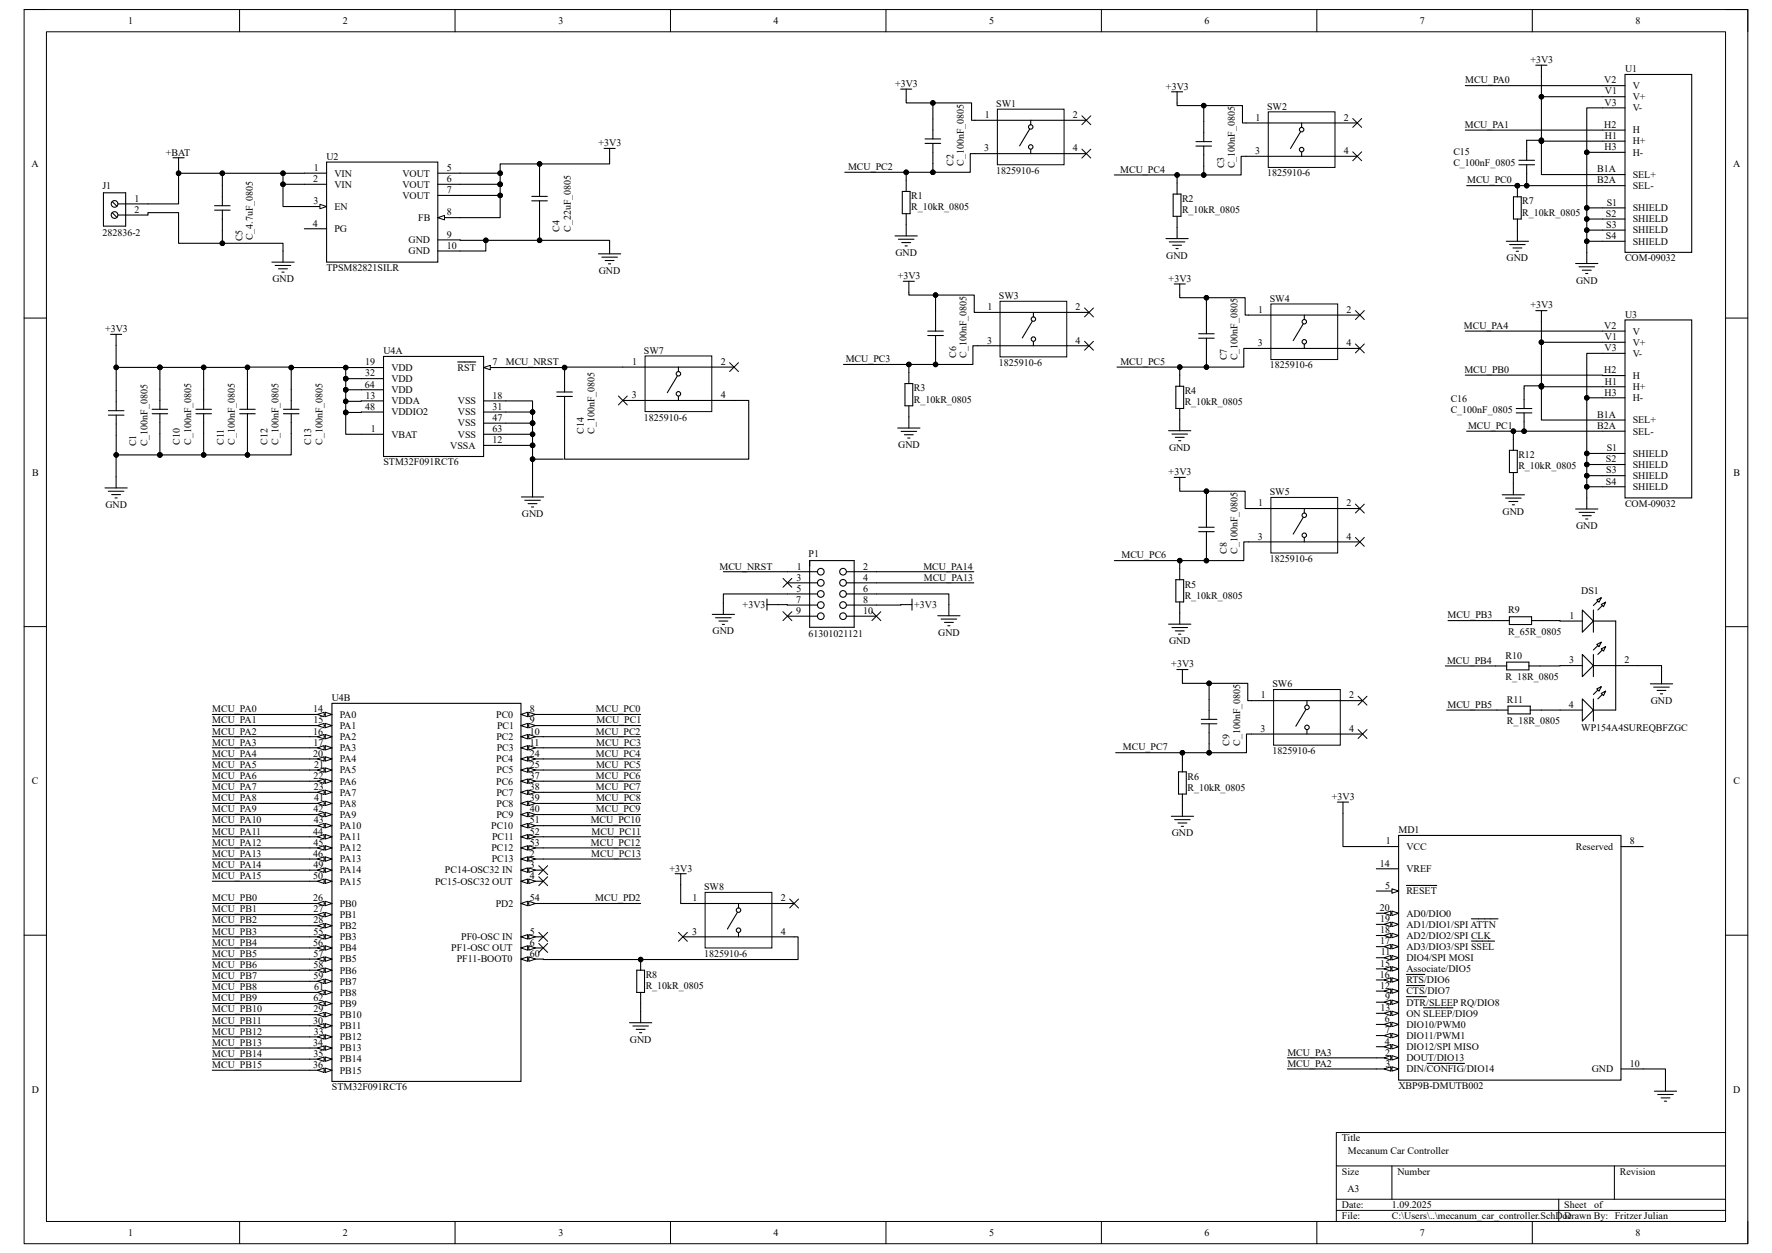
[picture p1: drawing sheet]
<svg xmlns="http://www.w3.org/2000/svg" width="420mm" height="297mm" viewBox="0 0 420 297" stroke-linecap="round" stroke-linejoin="round" font-family="sans-serif">
<defs><g id="words">
<g font-size="2.4">
<text x="30.4" y="5.7">1</text>
<text x="81.2" y="5.7">2</text>
<text x="132.4" y="5.7">3</text>
<text x="183.3" y="5.7">4</text>
<text x="234.5" y="5.7">5</text>
<text x="285.5" y="5.7">6</text>
<text x="336.5" y="5.7">7</text>
<text x="387.6" y="5.7">8</text>
<text x="362.7" y="14.9">+3V3</text>
<text x="385.1" y="17.1">U1</text>
<text x="212.1" y="20.6">+3V3</text>
<text x="276.4" y="21.3">+3V3</text>
<text x="347.3" y="19.8">MCU_PA0</text>
<text x="380.2" y="19.8">V2</text>
<text x="380.4" y="22.4">V1</text>
<text x="387" y="21.1">V</text>
<text x="387" y="23.7">V+</text>
<text x="233.4" y="28">1</text>
<text x="236.1" y="25.4">SW1</text>
<text x="254.3" y="28">2</text>
<text x="297.6" y="28.6">1</text>
<text x="300.3" y="26">SW2</text>
<text x="318.5" y="28.6">2</text>
<text x="380.3" y="25">V3</text>
<text x="387" y="26.3">V-</text>
<text x="141.9" y="34.7">+3V3</text>
<text x="233.3" y="35.9">3</text>
<text x="254.3" y="35.9">4</text>
<text x="347.2" y="30.3">MCU_PA1</text>
<text x="380.2" y="30.3">H2</text>
<text x="380.3" y="35.6">H3</text>
<text x="380.4" y="32.9">H1</text>
<text x="387" y="31.6">H</text>
<text x="387" y="34.2">H+</text>
<text x="7.5" y="39.6">A</text>
<text x="39.3" y="36.9">+BAT</text>
<text x="74.4" y="40.5">1</text>
<text x="77.4" y="37.9">U2</text>
<text x="79.2" y="41.9">VIN</text>
<text x="95.4" y="41.9">VOUT</text>
<text x="105.9" y="40.5">5</text>
<text x="201" y="40.3">MCU_PC2</text>
<text x="226" y="39.2" transform="rotate(-90 226 39.2)">C2</text>
<text x="228.5" y="39.2" transform="rotate(-90 228.5 39.2)">C_100nF_0805</text>
<text x="236.1" y="41.1">1825910-6</text>
<text x="265.5" y="40.9">MCU_PC4</text>
<text x="290.2" y="39.9" transform="rotate(-90 290.2 39.9)">C3</text>
<text x="292.7" y="39.9" transform="rotate(-90 292.7 39.9)">C_100nF_0805</text>
<text x="297.5" y="36.5">3</text>
<text x="300.3" y="41.8">1825910-6</text>
<text x="318.5" y="36.5">4</text>
<text x="344.5" y="36.8">C15</text>
<text x="344.5" y="39.4">C_100nF_0805</text>
<text x="378.5" y="40.9">B1A</text>
<text x="387" y="36.9">H-</text>
<text x="410.8" y="39.6">A</text>
<text x="24.3" y="44.9">J1</text>
<text x="31.9" y="47.8">1</text>
<text x="74.2" y="43.2">2</text>
<text x="79.2" y="44.5">VIN</text>
<text x="95.4" y="44.5">VOUT</text>
<text x="95.4" y="47.1">VOUT</text>
<text x="105.9" y="43.2">6</text>
<text x="105.9" y="45.8">7</text>
<text x="215.9" y="47.2">R1</text>
<text x="280.2" y="47.9">R2</text>
<text x="347.7" y="43.5">MCU_PC0</text>
<text x="378.5" y="43.5">B2A</text>
<text x="387" y="42.2">SEL+</text>
<text x="387" y="44.8">SEL-</text>
<text x="31.9" y="50.5">2</text>
<text x="74.2" y="53.7">4</text>
<text x="74.3" y="48.4">3</text>
<text x="79.2" y="49.7">EN</text>
<text x="99.1" y="52.4">FB</text>
<text x="105.9" y="51.1">8</text>
<text x="215.9" y="49.9">R_10kR_0805</text>
<text x="280.2" y="50.5">R_10kR_0805</text>
<text x="360.8" y="48.5">R7</text>
<text x="360.8" y="51.1">R_10kR_0805</text>
<text x="380.6" y="51.4">S2</text>
<text x="380.8" y="48.8">S1</text>
<text x="387" y="50.1">SHIELD</text>
<text x="387" y="52.7">SHIELD</text>
<text x="24.3" y="56">282836-2</text>
<text x="57.4" y="57.2" transform="rotate(-90 57.4 57.2)">C5</text>
<text x="59.9" y="57" transform="rotate(-90 59.9 57)">C_4.7uF_0805</text>
<text x="79.2" y="55">PG</text>
<text x="96.9" y="57.7">GND</text>
<text x="105.9" y="56.3">9</text>
<text x="105.9" y="59">10</text>
<text x="132.6" y="55" transform="rotate(-90 132.6 55)">C4</text>
<text x="135.3" y="55" transform="rotate(-90 135.3 55)">C_22uF_0805</text>
<text x="380.6" y="56.6">S4</text>
<text x="380.7" y="54">S3</text>
<text x="387" y="55.3">SHIELD</text>
<text x="387" y="58">SHIELD</text>
<text x="77.4" y="64.3">TPSM82821SILR</text>
<text x="96.9" y="60.3">GND</text>
<text x="141.9" y="64.9">GND</text>
<text x="212.3" y="60.7">GND</text>
<text x="276.4" y="61.3">GND</text>
<text x="357.1" y="61.9">GND</text>
<text x="385.1" y="61.9">COM-09032</text>
<text x="64.6" y="66.9">GND</text>
<text x="212.8" y="66.2">+3V3</text>
<text x="236.8" y="70.9">SW3</text>
<text x="277" y="66.8">+3V3</text>
<text x="300.9" y="71.5">SW4</text>
<text x="373.5" y="67.2">GND</text>
<text x="234" y="73.5">1</text>
<text x="254.9" y="73.5">2</text>
<text x="298.2" y="74.2">1</text>
<text x="319.2" y="74.2">2</text>
<text x="347" y="78">MCU_PA4</text>
<text x="362.7" y="73.1">+3V3</text>
<text x="380.2" y="78">V2</text>
<text x="385.1" y="75.3">U3</text>
<text x="24.9" y="78.7">+3V3</text>
<text x="90.9" y="83.9">U4A</text>
<text x="152.6" y="83.9">SW7</text>
<text x="233.9" y="81.4">3</text>
<text x="254.9" y="81.4">4</text>
<text x="298.1" y="82.1">3</text>
<text x="319.2" y="82.1">4</text>
<text x="380.3" y="83.2">V3</text>
<text x="380.4" y="80.6">V1</text>
<text x="387" y="79.3">V</text>
<text x="387" y="81.9">V+</text>
<text x="86.5" y="86.6">19</text>
<text x="86.5" y="89.2">32</text>
<text x="92.8" y="87.9">VDD</text>
<text x="108.5" y="87.9">RST</text>
<text x="116.7" y="86.6">7</text>
<text x="119.9" y="86.6">MCU_NRST</text>
<text x="149.9" y="86.5">1</text>
<text x="170.8" y="86.5">2</text>
<text x="200.4" y="85.9">MCU_PC3</text>
<text x="226.6" y="84.8" transform="rotate(-90 226.6 84.8)">C6</text>
<text x="229.1" y="84.8" transform="rotate(-90 229.1 84.8)">C_100nF_0805</text>
<text x="236.8" y="86.7">1825910-6</text>
<text x="265.6" y="86.5">MCU_PC5</text>
<text x="290.8" y="85.4" transform="rotate(-90 290.8 85.4)">C7</text>
<text x="293.3" y="85.4" transform="rotate(-90 293.3 85.4)">C_100nF_0805</text>
<text x="300.9" y="87.3">1825910-6</text>
<text x="347.1" y="88.4">MCU_PB0</text>
<text x="380.2" y="88.5">H2</text>
<text x="387" y="84.5">V-</text>
<text x="387" y="89.8">H</text>
<text x="86.5" y="91.9">64</text>
<text x="86.6" y="94.5">13</text>
<text x="92.8" y="90.6">VDD</text>
<text x="92.8" y="93.2">VDD</text>
<text x="92.8" y="95.8">VDDA</text>
<text x="108.5" y="95.8">VSS</text>
<text x="116.7" y="94.5">18</text>
<text x="149.8" y="94.4">3</text>
<text x="170.8" y="94.4">4</text>
<text x="216.6" y="92.8">R3</text>
<text x="216.6" y="95.4">R_10kR_0805</text>
<text x="280.8" y="93.4">R4</text>
<text x="343.8" y="95.3">C16</text>
<text x="380.3" y="93.8">H3</text>
<text x="380.4" y="91.1">H1</text>
<text x="387" y="92.5">H+</text>
<text x="387" y="95.1">H-</text>
<text x="86.5" y="97.2">48</text>
<text x="92.8" y="98.5">VDDIO2</text>
<text x="108.5" y="98.5">VSS</text>
<text x="108.5" y="101.1">VSS</text>
<text x="116.7" y="97.2">31</text>
<text x="116.7" y="99.8">47</text>
<text x="152.6" y="99.7">1825910-6</text>
<text x="280.8" y="96.1">R_10kR_0805</text>
<text x="343.8" y="97.9">C_100nF_0805</text>
<text x="347.9" y="101.7">MCU_PC1</text>
<text x="378.5" y="99.1">B1A</text>
<text x="378.5" y="101.7">B2A</text>
<text x="387" y="100.4">SEL+</text>
<text x="32.3" y="105.8" transform="rotate(-90 32.3 105.8)">C1</text>
<text x="34.9" y="105.8" transform="rotate(-90 34.9 105.8)">C_100nF_0805</text>
<text x="42.6" y="105.5" transform="rotate(-90 42.6 105.5)">C10</text>
<text x="45.3" y="105.5" transform="rotate(-90 45.3 105.5)">C_100nF_0805</text>
<text x="53" y="105.5" transform="rotate(-90 53 105.5)">C11</text>
<text x="55.7" y="105.5" transform="rotate(-90 55.7 105.5)">C_100nF_0805</text>
<text x="63.4" y="105.5" transform="rotate(-90 63.4 105.5)">C12</text>
<text x="66" y="105.5" transform="rotate(-90 66 105.5)">C_100nF_0805</text>
<text x="73.8" y="105.5" transform="rotate(-90 73.8 105.5)">C13</text>
<text x="76.4" y="105.5" transform="rotate(-90 76.4 105.5)">C_100nF_0805</text>
<text x="87.9" y="102.4">1</text>
<text x="92.8" y="103.7">VBAT</text>
<text x="106.7" y="106.4">VSSA</text>
<text x="108.5" y="103.7">VSS</text>
<text x="116.7" y="102.4">63</text>
<text x="116.7" y="105.1">12</text>
<text x="138.3" y="102.8" transform="rotate(-90 138.3 102.8)">C14</text>
<text x="140.9" y="102.8" transform="rotate(-90 140.9 102.8)">C_100nF_0805</text>
<text x="212.9" y="106.2">GND</text>
<text x="277.1" y="106.8">GND</text>
<text x="380.8" y="106.9">S1</text>
<text x="387" y="103">SEL-</text>
<text x="7.6" y="112.8">B</text>
<text x="90.9" y="110.3">STM32F091RCT6</text>
<text x="277" y="112.6">+3V3</text>
<text x="359.9" y="108.6">R12</text>
<text x="359.9" y="111.2">R_10kR_0805</text>
<text x="380.6" y="109.6">S2</text>
<text x="380.7" y="112.2">S3</text>
<text x="387" y="108.3">SHIELD</text>
<text x="387" y="110.9">SHIELD</text>
<text x="387" y="113.5">SHIELD</text>
<text x="410.9" y="112.8">B</text>
<text x="300.9" y="117.4">SW5</text>
<text x="380.6" y="114.9">S4</text>
<text x="387" y="116.2">SHIELD</text>
<text x="25" y="120.4">GND</text>
<text x="123.7" y="122.6">GND</text>
<text x="298.2" y="120">1</text>
<text x="319.2" y="120">2</text>
<text x="356.2" y="122">GND</text>
<text x="373.5" y="125.4">GND</text>
<text x="385.1" y="120.1">COM-09032</text>
<text x="290.8" y="131.3" transform="rotate(-90 290.8 131.3)">C8</text>
<text x="293.3" y="131.3" transform="rotate(-90 293.3 131.3)">C_100nF_0805</text>
<text x="298.1" y="127.9">3</text>
<text x="319.2" y="127.9">4</text>
<text x="170.5" y="135">MCU_NRST</text>
<text x="188.8" y="137.6">3</text>
<text x="188.9" y="135">1</text>
<text x="191.6" y="132.1">P1</text>
<text x="204.6" y="137.6">4</text>
<text x="204.6" y="135">2</text>
<text x="218.9" y="135">MCU_PA14</text>
<text x="218.9" y="137.6">MCU_PA13</text>
<text x="265.8" y="132.4">MCU_PC6</text>
<text x="300.9" y="133.2">1825910-6</text>
<text x="188.7" y="142.9">7</text>
<text x="188.8" y="140.3">5</text>
<text x="204.6" y="140.3">6</text>
<text x="204.6" y="142.9">8</text>
<text x="280.8" y="139.3">R5</text>
<text x="280.8" y="141.9">R_10kR_0805</text>
<text x="374.8" y="140.9">DS1</text>
<text x="176" y="144.1">+3V3</text>
<text x="188.7" y="145.5">9</text>
<text x="204.6" y="145.5">10</text>
<text x="216.7" y="144.1">+3V3</text>
<text x="343.1" y="146.6">MCU_PB3</text>
<text x="357.5" y="145.4">R9</text>
<text x="372" y="146.7">1</text>
<text x="168.9" y="150.4">GND</text>
<text x="191.6" y="151.1">61301021121</text>
<text x="222.4" y="150.7">GND</text>
<text x="277.1" y="152.7">GND</text>
<text x="357.5" y="150.4">R_65R_0805</text>
<text x="277.6" y="158.2">+3V3</text>
<text x="343" y="157.4">MCU_PB4</text>
<text x="356.8" y="156.2">R10</text>
<text x="356.8" y="161.2">R_18R_0805</text>
<text x="371.9" y="157.2">3</text>
<text x="385" y="157.2">2</text>
<text x="78.7" y="166.2">U4B</text>
<text x="298.8" y="165.6">1</text>
<text x="301.6" y="162.9">SW6</text>
<text x="319.8" y="165.6">2</text>
<text x="343.1" y="167.8">MCU_PB5</text>
<text x="357.2" y="166.6">R11</text>
<text x="371.8" y="167.8">4</text>
<text x="391.2" y="166.8">GND</text>
<text x="50.3" y="168.8">MCU_PA0</text>
<text x="50.3" y="171.4">MCU_PA1</text>
<text x="74.3" y="168.8">14</text>
<text x="74.3" y="171.4">15</text>
<text x="80.5" y="170.1">PA0</text>
<text x="80.5" y="172.8">PA1</text>
<text x="117.6" y="170.1">PC0</text>
<text x="117.8" y="172.8">PC1</text>
<text x="125.6" y="168.8">8</text>
<text x="125.6" y="171.4">9</text>
<text x="141.2" y="168.8">MCU_PC0</text>
<text x="141.4" y="171.4">MCU_PC1</text>
<text x="298.7" y="173.5">3</text>
<text x="319.8" y="173.5">4</text>
<text x="357.2" y="171.6">R_18R_0805</text>
<text x="374.8" y="173.3">WP154A4SUREQBFZGC</text>
<text x="50.3" y="174.1">MCU_PA2</text>
<text x="50.3" y="176.7">MCU_PA3</text>
<text x="50.3" y="179.4">MCU_PA4</text>
<text x="74.3" y="174.1">16</text>
<text x="74.3" y="179.4">20</text>
<text x="74.3" y="176.7">17</text>
<text x="80.5" y="175.4">PA2</text>
<text x="80.5" y="178.1">PA3</text>
<text x="117.6" y="175.4">PC2</text>
<text x="117.7" y="178.1">PC3</text>
<text x="125.6" y="174.1">10</text>
<text x="125.6" y="176.7">11</text>
<text x="125.6" y="179.4">24</text>
<text x="141.2" y="179.4">MCU_PC4</text>
<text x="141.2" y="174.1">MCU_PC2</text>
<text x="141.3" y="176.7">MCU_PC3</text>
<text x="266.1" y="177.9">MCU_PC7</text>
<text x="291.4" y="176.8" transform="rotate(-90 291.4 176.8)">C9</text>
<text x="294" y="176.8" transform="rotate(-90 294 176.8)">C_100nF_0805</text>
<text x="301.6" y="178.7">1825910-6</text>
<text x="7.6" y="185.9">C</text>
<text x="50.3" y="182">MCU_PA5</text>
<text x="50.3" y="184.7">MCU_PA6</text>
<text x="74.3" y="184.7">22</text>
<text x="74.5" y="182">21</text>
<text x="80.5" y="180.7">PA4</text>
<text x="80.5" y="183.3">PA5</text>
<text x="80.5" y="186">PA6</text>
<text x="117.6" y="180.7">PC4</text>
<text x="117.6" y="186">PC6</text>
<text x="117.7" y="183.3">PC5</text>
<text x="125.6" y="182">25</text>
<text x="125.6" y="184.7">37</text>
<text x="141.2" y="184.7">MCU_PC6</text>
<text x="141.3" y="182">MCU_PC5</text>
<text x="281.4" y="184.8">R6</text>
<text x="410.8" y="185.9">C</text>
<text x="50.3" y="187.3">MCU_PA7</text>
<text x="50.3" y="189.9">MCU_PA8</text>
<text x="74.4" y="187.3">23</text>
<text x="74.5" y="189.9">41</text>
<text x="80.5" y="188.6">PA7</text>
<text x="80.5" y="191.2">PA8</text>
<text x="117.6" y="188.6">PC7</text>
<text x="117.7" y="191.2">PC8</text>
<text x="125.6" y="187.3">38</text>
<text x="125.6" y="189.9">39</text>
<text x="141.2" y="187.3">MCU_PC7</text>
<text x="141.3" y="189.9">MCU_PC8</text>
<text x="281.4" y="187.5">R_10kR_0805</text>
<text x="315.7" y="189.6">+3V3</text>
<text x="50.3" y="192.6">MCU_PA9</text>
<text x="50.3" y="197.8">MCU_PA11</text>
<text x="50.3" y="195.2">MCU_PA10</text>
<text x="74.3" y="197.8">44</text>
<text x="74.3" y="192.6">42</text>
<text x="74.4" y="195.2">43</text>
<text x="80.5" y="193.9">PA9</text>
<text x="80.5" y="196.5">PA10</text>
<text x="116.4" y="196.5">PC10</text>
<text x="117.6" y="193.9">PC9</text>
<text x="125.6" y="192.6">40</text>
<text x="125.6" y="195.2">51</text>
<text x="125.6" y="197.8">52</text>
<text x="140" y="195.2">MCU_PC10</text>
<text x="140.2" y="197.8">MCU_PC11</text>
<text x="141.2" y="192.6">MCU_PC9</text>
<text x="331.5" y="197.5">MD1</text>
<text x="50.3" y="200.4">MCU_PA12</text>
<text x="50.3" y="203.1">MCU_PA13</text>
<text x="74.3" y="203.1">46</text>
<text x="74.3" y="200.4">45</text>
<text x="80.5" y="199.1">PA11</text>
<text x="80.5" y="201.8">PA12</text>
<text x="116.5" y="201.8">PC12</text>
<text x="116.6" y="199.1">PC11</text>
<text x="125.6" y="200.4">53</text>
<text x="125.6" y="203.1">2</text>
<text x="140" y="200.4">MCU_PC12</text>
<text x="140.1" y="203.1">MCU_PC13</text>
<text x="277.7" y="198.2">GND</text>
<text x="328.5" y="200.2">1</text>
<text x="333.3" y="201.5">VCC</text>
<text x="373.5" y="201.5">Reserved</text>
<text x="386.3" y="200.2">8</text>
<text x="50.3" y="205.7">MCU_PA14</text>
<text x="50.3" y="208.4">MCU_PA15</text>
<text x="74.3" y="208.4">50</text>
<text x="74.3" y="205.7">49</text>
<text x="80.5" y="204.4">PA13</text>
<text x="80.5" y="207.1">PA14</text>
<text x="80.5" y="209.7">PA15</text>
<text x="103.1" y="209.7">PC15-OSC32 OUT</text>
<text x="105.5" y="207.1">PC14-OSC32 IN</text>
<text x="116.5" y="204.4">PC13</text>
<text x="125.6" y="205.7">3</text>
<text x="125.6" y="208.4">4</text>
<text x="158.7" y="206.6">+3V3</text>
<text x="327.1" y="205.4">14</text>
<text x="333.3" y="206.8">VREF</text>
<text x="50.3" y="213.7">MCU_PB0</text>
<text x="74.3" y="213.7">26</text>
<text x="80.5" y="215">PB0</text>
<text x="117.5" y="215">PD2</text>
<text x="125.6" y="213.7">54</text>
<text x="141.1" y="213.7">MCU_PD2</text>
<text x="164.1" y="213.7">1</text>
<text x="166.9" y="211">SW8</text>
<text x="185" y="213.7">2</text>
<text x="327.1" y="215.9">20</text>
<text x="328.3" y="210.7">5</text>
<text x="333.3" y="212">RESET</text>
<text x="50.3" y="216.3">MCU_PB1</text>
<text x="50.3" y="218.9">MCU_PB2</text>
<text x="50.3" y="221.5">MCU_PB3</text>
<text x="74.3" y="216.3">27</text>
<text x="74.3" y="218.9">28</text>
<text x="74.3" y="221.5">55</text>
<text x="80.5" y="217.6">PB1</text>
<text x="80.5" y="220.2">PB2</text>
<text x="125.6" y="221.5">5</text>
<text x="164" y="221.5">3</text>
<text x="185" y="221.5">4</text>
<text x="327.1" y="218.6">19</text>
<text x="327.1" y="221.2">18</text>
<text x="333.3" y="217.3">AD0/DIO0</text>
<text x="333.3" y="219.9">AD1/DIO1/SPI ATTN</text>
<text x="50.3" y="224.2">MCU_PB4</text>
<text x="50.3" y="226.8">MCU_PB5</text>
<text x="74.3" y="224.2">56</text>
<text x="74.3" y="226.8">57</text>
<text x="80.5" y="222.9">PB3</text>
<text x="80.5" y="225.5">PB4</text>
<text x="106.9" y="225.5">PF1-OSC OUT</text>
<text x="109.3" y="222.9">PF0-OSC IN</text>
<text x="125.6" y="224.2">6</text>
<text x="125.6" y="226.8">60</text>
<text x="166.9" y="226.8">1825910-6</text>
<text x="327.1" y="223.9">17</text>
<text x="327.3" y="226.5">11</text>
<text x="333.3" y="227.8">DIO4/SPI MOSI</text>
<text x="333.3" y="222.5">AD2/DIO2/SPI CLK</text>
<text x="333.3" y="225.2">AD3/DIO3/SPI SSEL</text>
<text x="50.3" y="229.4">MCU_PB6</text>
<text x="50.3" y="232.1">MCU_PB7</text>
<text x="74.3" y="232.1">59</text>
<text x="74.3" y="229.4">58</text>
<text x="80.5" y="228.1">PB5</text>
<text x="80.5" y="230.8">PB6</text>
<text x="80.5" y="233.4">PB7</text>
<text x="108.2" y="228.1">PF11-BOOT0</text>
<text x="153" y="231.8">R8</text>
<text x="327.1" y="231.8">16</text>
<text x="327.2" y="229.2">15</text>
<text x="333.3" y="233.1">RTS/DIO6</text>
<text x="333.3" y="230.5">Associate/DIO5</text>
<text x="50.3" y="234.7">MCU_PB8</text>
<text x="50.3" y="237.4">MCU_PB9</text>
<text x="50.3" y="240">MCU_PB10</text>
<text x="74.3" y="237.4">62</text>
<text x="74.3" y="240">29</text>
<text x="74.5" y="234.7">61</text>
<text x="80.5" y="236.1">PB8</text>
<text x="80.5" y="238.7">PB9</text>
<text x="153" y="234.4">R_10kR_0805</text>
<text x="327.1" y="234.4">12</text>
<text x="327.2" y="239.7">13</text>
<text x="328.3" y="237">9</text>
<text x="333.3" y="235.7">CTS/DIO7</text>
<text x="333.3" y="238.4">DTR/SLEEP RQ/DIO8</text>
<text x="50.3" y="242.6">MCU_PB11</text>
<text x="50.3" y="245.3">MCU_PB12</text>
<text x="74.3" y="242.6">30</text>
<text x="74.4" y="245.3">33</text>
<text x="80.5" y="241.3">PB10</text>
<text x="80.5" y="244">PB11</text>
<text x="328.3" y="242.3">6</text>
<text x="328.3" y="244.9">7</text>
<text x="333.3" y="243.6">DIO10/PWM0</text>
<text x="333.3" y="241">ON SLEEP/DIO9</text>
<text x="50.3" y="247.9">MCU_PB13</text>
<text x="50.3" y="250.5">MCU_PB14</text>
<text x="74.3" y="247.9">34</text>
<text x="74.3" y="250.5">35</text>
<text x="80.5" y="246.6">PB12</text>
<text x="80.5" y="249.2">PB13</text>
<text x="80.5" y="251.8">PB14</text>
<text x="149.3" y="247.2">GND</text>
<text x="305.1" y="250.2">MCU_PA3</text>
<text x="328.3" y="247.6">4</text>
<text x="328.3" y="250.2">2</text>
<text x="333.3" y="246.3">DIO11/PWM1</text>
<text x="333.3" y="248.9">DIO12/SPI MISO</text>
<text x="333.3" y="251.5">DOUT/DIO13</text>
<text x="50.3" y="253.2">MCU_PB15</text>
<text x="74.3" y="253.2">36</text>
<text x="80.5" y="254.5">PB15</text>
<text x="305.1" y="252.9">MCU_PA2</text>
<text x="328.4" y="252.9">3</text>
<text x="333.3" y="254.2">DIN/CONFIG/DIO14</text>
<text x="377.3" y="254.2">GND</text>
<text x="386.3" y="252.9">10</text>
<text x="7.5" y="259">D</text>
<text x="78.7" y="258.4">STM32F091RCT6</text>
<text x="331.5" y="258.1">XBP9B-DMUTB002</text>
<text x="410.8" y="259">D</text>
<text x="318.1" y="270.6">Title</text>
<text x="319.4" y="273.4">Mecanum Car Controller</text>
<text x="318.1" y="278.5">Size</text>
<text x="331.2" y="278.5">Number</text>
<text x="383.9" y="278.5">Revision</text>
<text x="318.1" y="286.4">Date:</text>
<text x="319.4" y="282.4">A3</text>
<text x="329.9" y="286.4">1.09.2025</text>
<text x="370.8" y="286.4">Sheet</text>
<text x="377.8" y="286.4">of</text>
<text x="30.4" y="293">1</text>
<text x="81.2" y="293">2</text>
<text x="132.4" y="293">3</text>
<text x="183.3" y="293">4</text>
<text x="234.5" y="293">5</text>
<text x="285.5" y="293">6</text>
<text x="318.1" y="289">File:</text>
<text x="329.9" y="289">C:\Users\..\mecanum_car_controller.SchDoc</text>
<text x="336.5" y="293">7</text>
<text x="370.8" y="289">Drawn By: Fritzer Julian</text>
<text x="387.6" y="293">8</text>
</g>
</g></defs>
<path d="M5.7 2.3h408.6v292.5h-408.6z" fill="none" stroke="#000" stroke-width=".24"/>
<path d="M11 7.5h398v282h-398z" fill-rule="evenodd" fill="#fff"/>
<g fill="none" stroke="#000" stroke-width=".24">
<path d="M5.7 2.3h5.3M11 7.5h398v282h-398zM56.8 2.3v5.2M107.8 2.3v5.2M158.9 2.3v5.2M210 2.3v5.2M261 2.3v5.2M312.1 2.3v5.2M363.2 2.3v5.2M409 2.3h5.3v5.2M5.7 75.4h5.3M409 75.4h5.3"/>
<path d="M5.7 148.5h5.3M409 148.5h5.3M5.7 221.7h5.3M409 221.7h5.3M316.7 276.4h92.3M329.9 276.4v7.9M382.6 276.4v7.9M409 268.5h-92.3v21M56.8 289.5v5.3M107.9 289.5v5.3M158.9 289.5v5.3M210 289.5v5.3"/>
<path d="M261 289.5v5.3M312.1 289.5v5.3M316.7 284.3h92.3M316.7 286.9h92.3M363.2 289.5v5.3M369.4 284.3v5.2M414.3 289.5v5.3"/>
</g>
<g fill="none" stroke="#000" stroke-width=".25">
<path d="M41 37.4h2.6M42.3 37.4v2.6M143.2 35.2h2.6M144.5 35.2v2.6M29.8 48.3h5.3M29.8 51h5.3M67.1 59.5v2.6M144.5 57.5v2.7M26.2 79.3h2.6M27.5 79.3v2.6M64.4 62.1h5.3M65.2 62.9h3.7"/>
<path d="M66 63.7h2.1M66.8 64.5h.5M141.8 60.2h5.3M142.6 61h3.7M143.4 61.8h2.1M144.2 62.5h.5M25.7 98.4h3.7M25.7 97.4h3.7M27.5 92.6v4.8M27.5 98.4v4.8M36.1 98.1h3.6M36.1 97h3.6"/>
<path d="M37.9 92.3v4.7M37.9 98.1v4.7M46.4 98.1h3.7M46.4 97h3.7M48.3 92.3v4.7M48.3 98.1v4.7M56.8 98.1h3.7M56.8 97h3.7M58.6 92.3v4.7M58.6 98.1v4.7M67.2 98.1h3.7M67.2 97h3.7"/>
<path d="M69 92.3v4.7M69 98.1v4.7M24.9 115.7h5.3M25.7 116.4h3.7M26.5 117.2h2.1M27.3 118h.5M27.5 113v2.7M123.6 117.8h5.3M124.4 118.6h3.7M125.2 119.4h2.1M126.2 115.2v2.6M126 120.2h.5"/>
<path d="M150.9 230h1.9v5.2h-1.9zM151.8 227.3v2.7M151.8 235.2v2.7M151.8 239.8v2.6M149.2 242.4h5.3M150 243.2h3.7M150.8 244h2.1M151.6 244.8h.5"/>
</g>
<circle cx="27.2" cy="48.3" r=".79" fill="#fff"/>
<g fill="none" stroke="#000" stroke-width=".25">
<path d="M26.6 47.8l1.1 1.1"/>
<circle cx="27.2" cy="48.3" r=".79"/>
</g>
<circle cx="27.2" cy="51" r=".79" fill="#fff"/>
<g fill="none" stroke="#000" stroke-width=".25">
<path d="M24.5 45.7h5.3v7.9h-5.3zM26.6 50.4l1.1 1.1M27.9 48.3h1.9M27.9 51h1.9M50.9 49.8h3.6M50.9 48.8h3.6M52.7 44v4.8M52.7 49.8v4.8M126 47.6h3.7M126 46.6h3.7M127.9 41.8v4.8M127.9 47.6v4.7"/>
<circle cx="27.2" cy="51" r=".79"/>
</g>
<path d="M385.1 75.8h15.9v42.2h-15.9z" fill-rule="evenodd" fill="#fff"/>
<g fill="none" stroke="#000" stroke-width=".25">
<path d="M364 73.6h2.6M365.3 73.6v2.7M379.9 78.5h5.2M385.1 75.8h15.9v42.2h-15.9zM379.9 81.1h5.2M379.9 83.8h5.2M379.9 89h5.2M379.9 91.7h5.2M379.9 94.3h5.2M379.9 99.6h5.2M376.1 118v2.6M379.9 102.2h5.2"/>
<path d="M379.9 107.5h5.2M379.9 110.1h5.2M379.9 112.8h5.2M379.9 115.4h5.2M373.4 120.6h5.3M374.2 121.5h3.7M375 122.2h2.1M375.8 123h.5"/>
</g>
<path d="M385.1 17.7h15.9v42.1h-15.9z" fill-rule="evenodd" fill="#fff"/>
<g fill="none" stroke="#000" stroke-width=".25">
<path d="M364 15.5h2.6M365.3 15.5v2.6M385.1 17.7h15.9v42.1h-15.9zM379.9 20.3h5.2M379.9 22.9h5.2M379.9 25.6h5.2M379.9 30.8h5.2M379.9 33.5h5.2M379.9 36.1h5.2M376.1 59.8v2.7M379.9 41.4h5.2M379.9 44h5.2"/>
<path d="M379.9 49.3h5.2M379.9 51.9h5.2M379.9 54.5h5.2M379.9 57.2h5.2M373.4 62.5h5.3M374.2 63.2h3.7M375 64.1h2.1M375.8 64.8h.5"/>
</g>
<path d="M77.4 38.4h26.4v23.7h-26.4z" fill-rule="evenodd" fill="#fff"/>
<path d="M77.4 38.4h26.4v23.7h-26.4zM72.1 41.1h5.3M72.1 43.7h5.3M72.1 49h5.3M103.8 41.1h5.2M103.8 43.7h5.2M103.8 46.3h5.2" fill="none" stroke="#000" stroke-width=".25"/>
<path d="M75.8 48.4l1.6 .6-1.6 .5z" fill="#fff"/>
<path d="M75.8 48.4l1.6 .6-1.6 .5z" fill="none" stroke="#000" stroke-width=".24"/>
<path d="M103.8 51.6h5.2" fill="none" stroke="#000" stroke-width=".25"/>
<path d="M103.8 51.6l1.5-.5v1z" fill="#fff"/>
<path d="M103.8 51.6l1.5-.5v1z" fill="none" stroke="#000" stroke-width=".24"/>
<path d="M295.3 29.1h5.3M295.3 37.1h5.3M316.4 29.1h5.3M316.4 37.1h5.3M72.1 54.2h5.3M103.8 56.9h5.2M103.8 59.5h5.2M132 94h3.7M132 92.9h3.7M133.8 88.2v4.7M133.8 94v4.7" fill="none" stroke="#000" stroke-width=".25"/>
<path d="M300.6 26.5h15.8v13.2h-15.8z" fill-rule="evenodd" fill="#fff"/>
<path d="M300.6 26.5h15.8v13.2h-15.8z" fill="none" stroke="#000" stroke-width=".24"/>
<path d="M300.6 29.1h15.8M300.6 37.1h15.8M308.5 36v1.1" fill="none" stroke="#000" stroke-width=".25"/>
<circle cx="308.5" cy="35.5" r=".53" fill="#fff"/>
<circle cx="308.5" cy="35.5" r=".53" fill="none" stroke="#000" stroke-width=".25"/>
<circle cx="308.5" cy="30.7" r=".53" fill="#fff"/>
<g fill="none" stroke="#000" stroke-width=".25">
<path d="M277.7 21.8h2.6M279 21.8v2.6M283.5 34.6h3.7M283.5 33.6h3.7M285.3 28.8v4.8M285.3 34.6v4.8M308.2 31.3l-2.3 3.9M308.5 29.1v1.1M276.4 56.6h5.2M277.1 57.3h3.7M277.9 58.1h2.1M278.1 46h1.8v5.3h-1.8z"/>
<path d="M278.7 58.9h.5M279 43.4v2.6M279 51.3v5.3M296 74.7h5.2M317 74.7h5.3M296 82.6h5.2M317 82.6h5.3"/>
<circle cx="308.5" cy="30.7" r=".53"/>
</g>
<path d="M301.2 72.1h15.8v13.1h-15.8z" fill-rule="evenodd" fill="#fff"/>
<path d="M301.2 72.1h15.8v13.1h-15.8z" fill="none" stroke="#000" stroke-width=".24"/>
<path d="M301.2 74.7h15.8M301.2 82.6h15.8M309.1 81.5v1.1" fill="none" stroke="#000" stroke-width=".25"/>
<circle cx="309.1" cy="81" r=".53" fill="#fff"/>
<circle cx="309.1" cy="81" r=".53" fill="none" stroke="#000" stroke-width=".25"/>
<circle cx="309.1" cy="76.3" r=".53" fill="#fff"/>
<g fill="none" stroke="#000" stroke-width=".25">
<path d="M278.3 67.3h2.6M279.6 67.3v2.6M284.1 79.1h3.7M285.9 74.4v4.7M308.9 76.8l-2.4 4M309.1 74.7v1M278.7 91.6h1.8v5.2h-1.8zM279.6 88.9v2.7M279.6 96.8v5.3M284.1 80.2h3.7M285.9 80.2v4.7M277 102.1h5.2"/>
<path d="M277.8 102.9h3.7M278.6 103.7h2.1M279.3 104.5h.6M296 120.5h5.2M296 128.4h5.2M317 120.5h5.3M317 128.4h5.3"/>
<circle cx="309.1" cy="76.3" r=".53"/>
</g>
<path d="M301.2 117.9h15.8v13.2h-15.8z" fill-rule="evenodd" fill="#fff"/>
<path d="M301.2 117.9h15.8v13.2h-15.8z" fill="none" stroke="#000" stroke-width=".24"/>
<path d="M301.2 120.5h15.8M301.2 128.4h15.8M309.1 127.4v1" fill="none" stroke="#000" stroke-width=".25"/>
<circle cx="309.1" cy="126.9" r=".53" fill="#fff"/>
<circle cx="309.1" cy="126.9" r=".53" fill="none" stroke="#000" stroke-width=".25"/>
<circle cx="309.1" cy="122.1" r=".53" fill="#fff"/>
<g fill="none" stroke="#000" stroke-width=".25">
<path d="M278.3 113.2h2.6M279.6 113.2v2.6M278.7 137.4h1.8v5.3h-1.8zM279.6 134.8v2.6M284.1 126h3.7M284.1 125h3.7M285.9 120.2v4.8M285.9 126v4.8M308.9 122.7l-2.4 3.9M309.1 120.5v1.1M277 148h5.2M277.8 148.7h3.7"/>
<path d="M278.6 149.5h2.1M279.3 150.3h.6M279.6 142.7v5.3M296.6 166.1h5.3M296.6 174h5.3M317.7 166.1h5.3M317.7 174h5.3"/>
<circle cx="309.1" cy="122.1" r=".53"/>
</g>
<path d="M301.9 163.4h15.8v13.2h-15.8z" fill-rule="evenodd" fill="#fff"/>
<path d="M301.9 163.4h15.8v13.2h-15.8z" fill="none" stroke="#000" stroke-width=".24"/>
<path d="M301.9 166.1h15.8M301.9 174h15.8M309.8 172.9v1.1" fill="none" stroke="#000" stroke-width=".25"/>
<circle cx="309.8" cy="172.4" r=".53" fill="#fff"/>
<circle cx="309.8" cy="172.4" r=".53" fill="none" stroke="#000" stroke-width=".25"/>
<circle cx="309.8" cy="167.7" r=".53" fill="#fff"/>
<g fill="none" stroke="#000" stroke-width=".25">
<path d="M231.1 28.5h5.3M231.1 36.4h5.3M252.2 28.5h5.3M252.2 36.4h5.3M278.9 158.7h2.7M280.2 158.7v2.6M284.7 171.6h3.7M284.7 170.5h3.7M286.6 165.8v4.7M286.6 171.6v4.7M309.5 168.2l-2.4 3.9M309.8 166.1v1"/>
<path d="M277.6 193.5h5.3M278.4 194.3h3.7M279.2 195.1h2.1M279.3 183h1.9v5.2h-1.9zM280 195.9h.5M280.2 180.3v2.7M280.2 188.2v5.3"/>
<circle cx="309.8" cy="167.7" r=".53"/>
</g>
<path d="M236.4 25.9h15.8v13.2h-15.8z" fill-rule="evenodd" fill="#fff"/>
<path d="M236.4 25.9h15.8v13.2h-15.8z" fill="none" stroke="#000" stroke-width=".24"/>
<path d="M236.4 28.5h15.8M236.4 36.4h15.8M244.3 35.4v1" fill="none" stroke="#000" stroke-width=".25"/>
<circle cx="244.3" cy="34.8" r=".53" fill="#fff"/>
<circle cx="244.3" cy="34.8" r=".53" fill="none" stroke="#000" stroke-width=".25"/>
<circle cx="244.3" cy="30.1" r=".53" fill="#fff"/>
<g fill="none" stroke="#000" stroke-width=".25">
<path d="M213.5 21.1h2.6M214.8 21.1v2.7M219.3 34h3.6M219.3 32.9h3.6M221.1 28.2v4.7M221.1 34v4.7M244 30.6l-2.3 4M244.3 28.5v1.1M212.1 55.9h5.3M212.9 56.7h3.7M213.7 57.5h2.1M213.9 45.4h1.8v5.3h-1.8z"/>
<path d="M214.5 58.3h.5M214.8 42.7v2.7M214.8 50.7v5.2M231.8 74.1h5.2M252.8 74.1h5.3M231.8 82h5.2M252.8 82h5.3"/>
<circle cx="244.3" cy="30.1" r=".53"/>
</g>
<path d="M237 71.4h15.8v13.2h-15.8z" fill-rule="evenodd" fill="#fff"/>
<path d="M237 71.4h15.8v13.2h-15.8z" fill="none" stroke="#000" stroke-width=".24"/>
<path d="M237 74.1h15.8M237 82h15.8M244.9 80.9v1.1" fill="none" stroke="#000" stroke-width=".25"/>
<circle cx="244.9" cy="80.4" r=".53" fill="#fff"/>
<circle cx="244.9" cy="80.4" r=".53" fill="none" stroke="#000" stroke-width=".25"/>
<circle cx="244.9" cy="75.6" r=".53" fill="#fff"/>
<g fill="none" stroke="#000" stroke-width=".25">
<path d="M214.1 66.7h2.6M215.4 66.7v2.6M219.9 79.5h3.7M219.9 78.5h3.7M221.7 73.7v4.8M221.7 79.5v4.8M244.7 76.2l-2.4 3.9M244.9 74.1v1M214.5 90.9h1.8v5.3h-1.8zM215.4 88.3v2.6M215.4 96.2v5.3M212.8 101.5h5.2"/>
<path d="M213.6 102.3h3.7M214.4 103h2.1M215.1 103.8h.6M369.8 147.2h5.2M369.8 157.8h5.2M382.9 157.8h5.3M369.8 168.3h5.2"/>
<circle cx="244.9" cy="75.6" r=".53"/>
</g>
<path d="M375 155.1l2.7 2.7-2.7 2.6z" fill="#fff"/>
<path d="M375 155.1l2.7 2.7-2.7 2.6zM379.5 152.2l-1.8 1.9M380.6 153.3l-1.9 1.8" fill="none" stroke="#000" stroke-width=".25"/>
<path d="M379.5 153.8l1.1-.5-.6 1z" fill="#fff"/>
<path d="M379.5 153.8l1.1-.5-.6 1z" fill="none" stroke="#000" stroke-width=".25"/>
<path d="M378.5 152.8l1-.6-.5 1.1z" fill="#fff"/>
<path d="M377.7 155.1v5.3M378.5 152.8l1-.6-.5 1.1z" fill="none" stroke="#000" stroke-width=".25"/>
<path d="M375 144.6l2.7 2.6-2.7 2.7z" fill="#fff"/>
<path d="M375 144.6l2.7 2.6-2.7 2.7zM379.5 141.7l-1.8 1.8M380.6 142.7l-1.9 1.9" fill="none" stroke="#000" stroke-width=".25"/>
<path d="M379.5 143.3l1.1-.6-.6 1.1z" fill="#fff"/>
<path d="M379.5 143.3l1.1-.6-.6 1.1z" fill="none" stroke="#000" stroke-width=".25"/>
<path d="M378.5 142.2l1-.5-.5 1z" fill="#fff"/>
<path d="M377.7 144.6v5.3M378.5 142.2l1-.5-.5 1z" fill="none" stroke="#000" stroke-width=".25"/>
<path d="M375 165.7l2.7 2.6-2.7 2.6z" fill="#fff"/>
<path d="M375 165.7l2.7 2.6-2.7 2.6zM379.5 162.8l-1.8 1.8M380.6 163.8l-1.9 1.9" fill="none" stroke="#000" stroke-width=".25"/>
<path d="M379.5 164.4l1.1-.6-.6 1.1z" fill="#fff"/>
<path d="M379.5 164.4l1.1-.6-.6 1.1z" fill="none" stroke="#000" stroke-width=".25"/>
<path d="M378.5 163.3l1-.5-.5 1z" fill="#fff"/>
<g fill="none" stroke="#000" stroke-width=".25">
<path d="M354.5 157.9h2.6M355.1 147.1h2.6M357.1 157h5.3v1.8h-5.3zM357.7 146.2h5.3v1.8h-5.3zM362.4 157.9h2.6M363 147.1h2.7M377.7 147.2h5.2v21.1h-5.2M377.7 157.8h5.2M393.8 159.4v2.7M354.8 168.3h2.6M357.4 167.4h5.3v1.8h-5.3zM362.7 168.3h2.6"/>
<path d="M377.7 165.7v5.2M378.5 163.3l1-.5-.5 1zM391.2 162.1h5.2M391.9 162.9h3.7M392.7 163.7h2.1M393.5 164.5h.6"/>
</g>
<path d="M90.9 84.5h23.7v23.7h-23.7z" fill-rule="evenodd" fill="#fff"/>
<path d="M85.6 87.1h5.3M85.6 89.8h5.3M85.6 92.4h5.3M85.6 95h5.3M85.6 97.7h5.3M90.9 84.5h23.7v23.7h-23.7zM114.6 87.1h5.3" fill="none" stroke="#000" stroke-width=".25"/>
<path d="M114.6 87.1l1.6-.5v1.1z" fill="#fff"/>
<path d="M114.6 87.1l1.6-.5v1.1z" fill="none" stroke="#000" stroke-width=".24"/>
<path d="M108.5 85.8h4.3M114.6 95h5.3M114.6 97.7h5.3M85.6 102.9h5.3M114.6 102.9h5.3M114.6 100.3h5.3M114.6 105.6h5.3" fill="none" stroke="#000" stroke-width=".25"/>
<path d="M78.7 166.7h44.8v89.6h-44.8z" fill-rule="evenodd" fill="#fff"/>
<path d="M78.7 166.7h44.8v89.6h-44.8zM123.5 169.4h5.3" fill="none" stroke="#000" stroke-width=".25"/>
<path d="M123.5 169.4l1.6-.6v1.1z" fill="#fff"/>
<path d="M123.5 169.4l1.6-.6v1.1z" fill="none" stroke="#000" stroke-width=".24"/>
<path d="M125.3 168.8l1.6 .6-1.6 .5z" fill="#fff"/>
<path d="M125.3 168.8l1.6 .6-1.6 .5z" fill="none" stroke="#000" stroke-width=".24"/>
<path d="M123.5 172h5.3" fill="none" stroke="#000" stroke-width=".25"/>
<path d="M123.5 172l1.6-.5v1z" fill="#fff"/>
<path d="M123.5 172l1.6-.5v1z" fill="none" stroke="#000" stroke-width=".24"/>
<path d="M125.3 171.5l1.6 .5-1.6 .5z" fill="#fff"/>
<path d="M125.3 171.5l1.6 .5-1.6 .5z" fill="none" stroke="#000" stroke-width=".24"/>
<path d="M123.5 174.6h5.3" fill="none" stroke="#000" stroke-width=".25"/>
<path d="M123.5 174.6l1.6-.5v1.1z" fill="#fff"/>
<path d="M123.5 174.6l1.6-.5v1.1z" fill="none" stroke="#000" stroke-width=".24"/>
<path d="M125.3 174.1l1.6 .5-1.6 .6z" fill="#fff"/>
<path d="M125.3 174.1l1.6 .5-1.6 .6z" fill="none" stroke="#000" stroke-width=".24"/>
<path d="M123.5 177.3h5.3" fill="none" stroke="#000" stroke-width=".25"/>
<path d="M123.5 177.3l1.6-.6v1.1z" fill="#fff"/>
<path d="M123.5 177.3l1.6-.6v1.1z" fill="none" stroke="#000" stroke-width=".24"/>
<path d="M125.3 176.7l1.6 .6-1.6 .5z" fill="#fff"/>
<path d="M125.3 176.7l1.6 .6-1.6 .5z" fill="none" stroke="#000" stroke-width=".24"/>
<path d="M123.5 179.9h5.3" fill="none" stroke="#000" stroke-width=".25"/>
<path d="M123.5 179.9l1.6-.5v1z" fill="#fff"/>
<path d="M123.5 179.9l1.6-.5v1z" fill="none" stroke="#000" stroke-width=".24"/>
<path d="M125.3 179.4l1.6 .5-1.6 .5z" fill="#fff"/>
<path d="M125.3 179.4l1.6 .5-1.6 .5z" fill="none" stroke="#000" stroke-width=".24"/>
<path d="M123.5 182.5h5.3" fill="none" stroke="#000" stroke-width=".25"/>
<path d="M123.5 182.5l1.6-.5v1.1z" fill="#fff"/>
<path d="M123.5 182.5l1.6-.5v1.1z" fill="none" stroke="#000" stroke-width=".24"/>
<path d="M125.3 182l1.6 .5-1.6 .6z" fill="#fff"/>
<path d="M125.3 182l1.6 .5-1.6 .6z" fill="none" stroke="#000" stroke-width=".24"/>
<path d="M123.5 185.2h5.3" fill="none" stroke="#000" stroke-width=".25"/>
<path d="M123.5 185.2l1.6-.6v1.1z" fill="#fff"/>
<path d="M123.5 185.2l1.6-.6v1.1z" fill="none" stroke="#000" stroke-width=".24"/>
<path d="M125.3 184.6l1.6 .6-1.6 .5z" fill="#fff"/>
<path d="M125.3 184.6l1.6 .6-1.6 .5z" fill="none" stroke="#000" stroke-width=".24"/>
<path d="M123.5 187.8h5.3" fill="none" stroke="#000" stroke-width=".25"/>
<path d="M123.5 187.8l1.6-.5v1z" fill="#fff"/>
<path d="M123.5 187.8l1.6-.5v1z" fill="none" stroke="#000" stroke-width=".24"/>
<path d="M125.3 187.3l1.6 .5-1.6 .5z" fill="#fff"/>
<path d="M125.3 187.3l1.6 .5-1.6 .5z" fill="none" stroke="#000" stroke-width=".24"/>
<path d="M123.5 190.4h5.3" fill="none" stroke="#000" stroke-width=".25"/>
<path d="M123.5 190.4l1.6-.5v1.1z" fill="#fff"/>
<path d="M123.5 190.4l1.6-.5v1.1z" fill="none" stroke="#000" stroke-width=".24"/>
<path d="M125.3 189.9l1.6 .5-1.6 .6z" fill="#fff"/>
<path d="M125.3 189.9l1.6 .5-1.6 .6z" fill="none" stroke="#000" stroke-width=".24"/>
<path d="M123.5 193.1h5.3" fill="none" stroke="#000" stroke-width=".25"/>
<path d="M123.5 193.1l1.6-.5v1z" fill="#fff"/>
<path d="M123.5 193.1l1.6-.5v1z" fill="none" stroke="#000" stroke-width=".24"/>
<path d="M125.3 192.6l1.6 .5-1.6 .5z" fill="#fff"/>
<path d="M125.3 192.6l1.6 .5-1.6 .5z" fill="none" stroke="#000" stroke-width=".24"/>
<path d="M123.5 195.7h5.3" fill="none" stroke="#000" stroke-width=".25"/>
<path d="M123.5 195.7l1.6-.5v1z" fill="#fff"/>
<path d="M123.5 195.7l1.6-.5v1z" fill="none" stroke="#000" stroke-width=".24"/>
<path d="M125.3 195.2l1.6 .5-1.6 .5z" fill="#fff"/>
<path d="M125.3 195.2l1.6 .5-1.6 .5z" fill="none" stroke="#000" stroke-width=".24"/>
<path d="M123.5 198.4h5.3" fill="none" stroke="#000" stroke-width=".25"/>
<path d="M123.5 198.4l1.6-.6v1.1z" fill="#fff"/>
<path d="M123.5 198.4l1.6-.6v1.1z" fill="none" stroke="#000" stroke-width=".24"/>
<path d="M125.3 197.8l1.6 .6-1.6 .5z" fill="#fff"/>
<path d="M125.3 197.8l1.6 .6-1.6 .5z" fill="none" stroke="#000" stroke-width=".24"/>
<path d="M123.5 201h5.3" fill="none" stroke="#000" stroke-width=".25"/>
<path d="M123.5 201l1.6-.5v1z" fill="#fff"/>
<path d="M123.5 201l1.6-.5v1z" fill="none" stroke="#000" stroke-width=".24"/>
<path d="M125.3 200.5l1.6 .5-1.6 .5z" fill="#fff"/>
<path d="M125.3 200.5l1.6 .5-1.6 .5z" fill="none" stroke="#000" stroke-width=".24"/>
<path d="M123.5 203.6h5.3" fill="none" stroke="#000" stroke-width=".25"/>
<path d="M123.5 203.6l1.6-.5v1.1z" fill="#fff"/>
<path d="M123.5 203.6l1.6-.5v1.1z" fill="none" stroke="#000" stroke-width=".24"/>
<path d="M125.3 203.1l1.6 .5-1.6 .6z" fill="#fff"/>
<path d="M125.3 203.1l1.6 .5-1.6 .6z" fill="none" stroke="#000" stroke-width=".24"/>
<path d="M123.5 206.3h5.3" fill="none" stroke="#000" stroke-width=".25"/>
<path d="M123.5 206.3l1.6-.6v1.1z" fill="#fff"/>
<path d="M123.5 206.3l1.6-.6v1.1z" fill="none" stroke="#000" stroke-width=".24"/>
<path d="M125.3 205.7l1.6 .6-1.6 .5z" fill="#fff"/>
<path d="M125.3 205.7l1.6 .6-1.6 .5z" fill="none" stroke="#000" stroke-width=".24"/>
<path d="M123.5 208.9h5.3" fill="none" stroke="#000" stroke-width=".25"/>
<path d="M123.5 208.9l1.6-.5v1z" fill="#fff"/>
<path d="M123.5 208.9l1.6-.5v1z" fill="none" stroke="#000" stroke-width=".24"/>
<path d="M125.3 208.4l1.6 .5-1.6 .5z" fill="#fff"/>
<path d="M125.3 208.4l1.6 .5-1.6 .5z" fill="none" stroke="#000" stroke-width=".24"/>
<path d="M123.5 222.1h5.3" fill="none" stroke="#000" stroke-width=".25"/>
<path d="M123.5 222.1l1.6-.6v1.1z" fill="#fff"/>
<path d="M123.5 222.1l1.6-.6v1.1z" fill="none" stroke="#000" stroke-width=".24"/>
<path d="M125.3 221.5l1.6 .6-1.6 .5z" fill="#fff"/>
<path d="M125.3 221.5l1.6 .6-1.6 .5z" fill="none" stroke="#000" stroke-width=".24"/>
<path d="M123.5 224.7h5.3" fill="none" stroke="#000" stroke-width=".25"/>
<path d="M123.5 224.7l1.6-.5v1z" fill="#fff"/>
<path d="M123.5 224.7l1.6-.5v1z" fill="none" stroke="#000" stroke-width=".24"/>
<path d="M125.3 224.2l1.6 .5-1.6 .5z" fill="#fff"/>
<path d="M125.3 224.2l1.6 .5-1.6 .5z" fill="none" stroke="#000" stroke-width=".24"/>
<path d="M123.5 227.3h5.3" fill="none" stroke="#000" stroke-width=".25"/>
<path d="M123.5 227.3l1.6-.5v1.1z" fill="#fff"/>
<path d="M123.5 227.3l1.6-.5v1.1z" fill="none" stroke="#000" stroke-width=".24"/>
<path d="M125.3 226.8l1.6 .5-1.6 .6z" fill="#fff"/>
<path d="M125.3 226.8l1.6 .5-1.6 .6z" fill="none" stroke="#000" stroke-width=".24"/>
<path d="M73.4 169.4h5.3" fill="none" stroke="#000" stroke-width=".25"/>
<path d="M77.1 168.8l1.6 .6-1.6 .5z" fill="#fff"/>
<path d="M77.1 168.8l1.6 .6-1.6 .5z" fill="none" stroke="#000" stroke-width=".24"/>
<path d="M75.2 169.4l1.6-.6v1.1z" fill="#fff"/>
<path d="M75.2 169.4l1.6-.6v1.1z" fill="none" stroke="#000" stroke-width=".24"/>
<path d="M73.4 172h5.3" fill="none" stroke="#000" stroke-width=".25"/>
<path d="M77.1 171.5l1.6 .5-1.6 .5z" fill="#fff"/>
<path d="M77.1 171.5l1.6 .5-1.6 .5z" fill="none" stroke="#000" stroke-width=".24"/>
<path d="M75.2 172l1.6-.5v1z" fill="#fff"/>
<path d="M75.2 172l1.6-.5v1z" fill="none" stroke="#000" stroke-width=".24"/>
<path d="M73.4 174.6h5.3" fill="none" stroke="#000" stroke-width=".25"/>
<path d="M77.1 174.1l1.6 .5-1.6 .6z" fill="#fff"/>
<path d="M77.1 174.1l1.6 .5-1.6 .6z" fill="none" stroke="#000" stroke-width=".24"/>
<path d="M75.2 174.6l1.6-.5v1.1z" fill="#fff"/>
<path d="M75.2 174.6l1.6-.5v1.1z" fill="none" stroke="#000" stroke-width=".24"/>
<path d="M73.4 177.3h5.3" fill="none" stroke="#000" stroke-width=".25"/>
<path d="M77.1 176.7l1.6 .6-1.6 .5z" fill="#fff"/>
<path d="M77.1 176.7l1.6 .6-1.6 .5z" fill="none" stroke="#000" stroke-width=".24"/>
<path d="M75.2 177.3l1.6-.6v1.1z" fill="#fff"/>
<path d="M75.2 177.3l1.6-.6v1.1z" fill="none" stroke="#000" stroke-width=".24"/>
<path d="M73.4 179.9h5.3" fill="none" stroke="#000" stroke-width=".25"/>
<path d="M77.1 179.4l1.6 .5-1.6 .5z" fill="#fff"/>
<path d="M77.1 179.4l1.6 .5-1.6 .5z" fill="none" stroke="#000" stroke-width=".24"/>
<path d="M75.2 179.9l1.6-.5v1z" fill="#fff"/>
<path d="M75.2 179.9l1.6-.5v1z" fill="none" stroke="#000" stroke-width=".24"/>
<path d="M73.4 182.5h5.3" fill="none" stroke="#000" stroke-width=".25"/>
<path d="M77.1 182l1.6 .5-1.6 .6z" fill="#fff"/>
<path d="M77.1 182l1.6 .5-1.6 .6z" fill="none" stroke="#000" stroke-width=".24"/>
<path d="M75.2 182.5l1.6-.5v1.1z" fill="#fff"/>
<path d="M75.2 182.5l1.6-.5v1.1z" fill="none" stroke="#000" stroke-width=".24"/>
<path d="M73.4 185.2h5.3" fill="none" stroke="#000" stroke-width=".25"/>
<path d="M77.1 184.6l1.6 .6-1.6 .5z" fill="#fff"/>
<path d="M77.1 184.6l1.6 .6-1.6 .5z" fill="none" stroke="#000" stroke-width=".24"/>
<path d="M75.2 185.2l1.6-.6v1.1z" fill="#fff"/>
<path d="M75.2 185.2l1.6-.6v1.1z" fill="none" stroke="#000" stroke-width=".24"/>
<path d="M73.4 187.8h5.3" fill="none" stroke="#000" stroke-width=".25"/>
<path d="M77.1 187.3l1.6 .5-1.6 .5z" fill="#fff"/>
<path d="M77.1 187.3l1.6 .5-1.6 .5z" fill="none" stroke="#000" stroke-width=".24"/>
<path d="M75.2 187.8l1.6-.5v1z" fill="#fff"/>
<path d="M75.2 187.8l1.6-.5v1z" fill="none" stroke="#000" stroke-width=".24"/>
<path d="M73.4 190.4h5.3" fill="none" stroke="#000" stroke-width=".25"/>
<path d="M77.1 189.9l1.6 .5-1.6 .6z" fill="#fff"/>
<path d="M77.1 189.9l1.6 .5-1.6 .6z" fill="none" stroke="#000" stroke-width=".24"/>
<path d="M75.2 190.4l1.6-.5v1.1z" fill="#fff"/>
<path d="M75.2 190.4l1.6-.5v1.1z" fill="none" stroke="#000" stroke-width=".24"/>
<path d="M73.4 193.1h5.3" fill="none" stroke="#000" stroke-width=".25"/>
<path d="M77.1 192.6l1.6 .5-1.6 .5z" fill="#fff"/>
<path d="M77.1 192.6l1.6 .5-1.6 .5z" fill="none" stroke="#000" stroke-width=".24"/>
<path d="M75.2 193.1l1.6-.5v1z" fill="#fff"/>
<path d="M75.2 193.1l1.6-.5v1z" fill="none" stroke="#000" stroke-width=".24"/>
<path d="M73.4 195.7h5.3" fill="none" stroke="#000" stroke-width=".25"/>
<path d="M77.1 195.2l1.6 .5-1.6 .5z" fill="#fff"/>
<path d="M77.1 195.2l1.6 .5-1.6 .5z" fill="none" stroke="#000" stroke-width=".24"/>
<path d="M75.2 195.7l1.6-.5v1z" fill="#fff"/>
<path d="M75.2 195.7l1.6-.5v1z" fill="none" stroke="#000" stroke-width=".24"/>
<path d="M73.4 198.4h5.3" fill="none" stroke="#000" stroke-width=".25"/>
<path d="M77.1 197.8l1.6 .6-1.6 .5z" fill="#fff"/>
<path d="M77.1 197.8l1.6 .6-1.6 .5z" fill="none" stroke="#000" stroke-width=".24"/>
<path d="M75.2 198.4l1.6-.6v1.1z" fill="#fff"/>
<path d="M75.2 198.4l1.6-.6v1.1z" fill="none" stroke="#000" stroke-width=".24"/>
<path d="M73.4 201h5.3" fill="none" stroke="#000" stroke-width=".25"/>
<path d="M77.1 200.5l1.6 .5-1.6 .5z" fill="#fff"/>
<path d="M77.1 200.5l1.6 .5-1.6 .5z" fill="none" stroke="#000" stroke-width=".24"/>
<path d="M75.2 201l1.6-.5v1z" fill="#fff"/>
<path d="M75.2 201l1.6-.5v1z" fill="none" stroke="#000" stroke-width=".24"/>
<path d="M73.4 203.6h5.3" fill="none" stroke="#000" stroke-width=".25"/>
<path d="M77.1 203.1l1.6 .5-1.6 .6z" fill="#fff"/>
<path d="M77.1 203.1l1.6 .5-1.6 .6z" fill="none" stroke="#000" stroke-width=".24"/>
<path d="M75.2 203.6l1.6-.5v1.1z" fill="#fff"/>
<path d="M75.2 203.6l1.6-.5v1.1z" fill="none" stroke="#000" stroke-width=".24"/>
<path d="M73.4 206.3h5.3" fill="none" stroke="#000" stroke-width=".25"/>
<path d="M77.1 205.7l1.6 .6-1.6 .5z" fill="#fff"/>
<path d="M77.1 205.7l1.6 .6-1.6 .5z" fill="none" stroke="#000" stroke-width=".24"/>
<path d="M75.2 206.3l1.6-.6v1.1z" fill="#fff"/>
<path d="M75.2 206.3l1.6-.6v1.1z" fill="none" stroke="#000" stroke-width=".24"/>
<path d="M73.4 208.9h5.3" fill="none" stroke="#000" stroke-width=".25"/>
<path d="M77.1 208.4l1.6 .5-1.6 .5z" fill="#fff"/>
<path d="M77.1 208.4l1.6 .5-1.6 .5z" fill="none" stroke="#000" stroke-width=".24"/>
<path d="M75.2 208.9l1.6-.5v1z" fill="#fff"/>
<path d="M75.2 208.9l1.6-.5v1z" fill="none" stroke="#000" stroke-width=".24"/>
<path d="M123.5 214.2h5.3" fill="none" stroke="#000" stroke-width=".25"/>
<path d="M123.5 214.2l1.6-.6v1.1z" fill="#fff"/>
<path d="M123.5 214.2l1.6-.6v1.1z" fill="none" stroke="#000" stroke-width=".24"/>
<path d="M125.3 213.6l1.6 .6-1.6 .5z" fill="#fff"/>
<path d="M125.3 213.6l1.6 .6-1.6 .5z" fill="none" stroke="#000" stroke-width=".24"/>
<path d="M73.4 214.2h5.3" fill="none" stroke="#000" stroke-width=".25"/>
<path d="M77.1 213.6l1.6 .6-1.6 .5z" fill="#fff"/>
<path d="M77.1 213.6l1.6 .6-1.6 .5z" fill="none" stroke="#000" stroke-width=".24"/>
<path d="M75.2 214.2l1.6-.6v1.1z" fill="#fff"/>
<path d="M75.2 214.2l1.6-.6v1.1z" fill="none" stroke="#000" stroke-width=".24"/>
<path d="M73.4 216.8h5.3" fill="none" stroke="#000" stroke-width=".25"/>
<path d="M77.1 216.3l1.6 .5-1.6 .5z" fill="#fff"/>
<path d="M77.1 216.3l1.6 .5-1.6 .5z" fill="none" stroke="#000" stroke-width=".24"/>
<path d="M75.2 216.8l1.6-.5v1z" fill="#fff"/>
<path d="M75.2 216.8l1.6-.5v1z" fill="none" stroke="#000" stroke-width=".24"/>
<path d="M73.4 219.4h5.3" fill="none" stroke="#000" stroke-width=".25"/>
<path d="M77.1 218.9l1.6 .5-1.6 .6z" fill="#fff"/>
<path d="M77.1 218.9l1.6 .5-1.6 .6z" fill="none" stroke="#000" stroke-width=".24"/>
<path d="M75.2 219.4l1.6-.5v1.1z" fill="#fff"/>
<path d="M75.2 219.4l1.6-.5v1.1z" fill="none" stroke="#000" stroke-width=".24"/>
<path d="M73.4 222.1h5.3" fill="none" stroke="#000" stroke-width=".25"/>
<path d="M77.1 221.5l1.6 .6-1.6 .5z" fill="#fff"/>
<path d="M77.1 221.5l1.6 .6-1.6 .5z" fill="none" stroke="#000" stroke-width=".24"/>
<path d="M75.2 222.1l1.6-.6v1.1z" fill="#fff"/>
<path d="M75.2 222.1l1.6-.6v1.1z" fill="none" stroke="#000" stroke-width=".24"/>
<path d="M73.4 224.7h5.3" fill="none" stroke="#000" stroke-width=".25"/>
<path d="M77.1 224.2l1.6 .5-1.6 .5z" fill="#fff"/>
<path d="M77.1 224.2l1.6 .5-1.6 .5z" fill="none" stroke="#000" stroke-width=".24"/>
<path d="M75.2 224.7l1.6-.5v1z" fill="#fff"/>
<path d="M75.2 224.7l1.6-.5v1z" fill="none" stroke="#000" stroke-width=".24"/>
<path d="M73.4 227.3h5.3" fill="none" stroke="#000" stroke-width=".25"/>
<path d="M77.1 226.8l1.6 .5-1.6 .6z" fill="#fff"/>
<path d="M77.1 226.8l1.6 .5-1.6 .6z" fill="none" stroke="#000" stroke-width=".24"/>
<path d="M75.2 227.3l1.6-.5v1.1z" fill="#fff"/>
<path d="M75.2 227.3l1.6-.5v1.1z" fill="none" stroke="#000" stroke-width=".24"/>
<path d="M73.4 230h5.3" fill="none" stroke="#000" stroke-width=".25"/>
<path d="M77.1 229.4l1.6 .6-1.6 .5z" fill="#fff"/>
<path d="M77.1 229.4l1.6 .6-1.6 .5z" fill="none" stroke="#000" stroke-width=".24"/>
<path d="M75.2 230l1.6-.6v1.1z" fill="#fff"/>
<path d="M75.2 230l1.6-.6v1.1z" fill="none" stroke="#000" stroke-width=".24"/>
<path d="M73.4 232.6h5.3" fill="none" stroke="#000" stroke-width=".25"/>
<path d="M77.1 232.1l1.6 .5-1.6 .5z" fill="#fff"/>
<path d="M77.1 232.1l1.6 .5-1.6 .5z" fill="none" stroke="#000" stroke-width=".24"/>
<path d="M75.2 232.6l1.6-.5v1z" fill="#fff"/>
<path d="M75.2 232.6l1.6-.5v1z" fill="none" stroke="#000" stroke-width=".24"/>
<path d="M73.4 235.2h5.3" fill="none" stroke="#000" stroke-width=".25"/>
<path d="M77.1 234.7l1.6 .5-1.6 .6z" fill="#fff"/>
<path d="M77.1 234.7l1.6 .5-1.6 .6z" fill="none" stroke="#000" stroke-width=".24"/>
<path d="M75.2 235.2l1.6-.5v1.1z" fill="#fff"/>
<path d="M75.2 235.2l1.6-.5v1.1z" fill="none" stroke="#000" stroke-width=".24"/>
<path d="M73.4 237.9h5.3" fill="none" stroke="#000" stroke-width=".25"/>
<path d="M77.1 237.4l1.6 .5-1.6 .5z" fill="#fff"/>
<path d="M77.1 237.4l1.6 .5-1.6 .5z" fill="none" stroke="#000" stroke-width=".24"/>
<path d="M75.2 237.9l1.6-.5v1z" fill="#fff"/>
<path d="M75.2 237.9l1.6-.5v1z" fill="none" stroke="#000" stroke-width=".24"/>
<path d="M73.4 240.5h5.3" fill="none" stroke="#000" stroke-width=".25"/>
<path d="M77.1 240l1.6 .5-1.6 .5z" fill="#fff"/>
<path d="M77.1 240l1.6 .5-1.6 .5z" fill="none" stroke="#000" stroke-width=".24"/>
<path d="M75.2 240.5l1.6-.5v1z" fill="#fff"/>
<path d="M75.2 240.5l1.6-.5v1z" fill="none" stroke="#000" stroke-width=".24"/>
<path d="M73.4 243.2h5.3" fill="none" stroke="#000" stroke-width=".25"/>
<path d="M77.1 242.6l1.6 .6-1.6 .5z" fill="#fff"/>
<path d="M77.1 242.6l1.6 .6-1.6 .5z" fill="none" stroke="#000" stroke-width=".24"/>
<path d="M75.2 243.2l1.6-.6v1.1z" fill="#fff"/>
<path d="M75.2 243.2l1.6-.6v1.1z" fill="none" stroke="#000" stroke-width=".24"/>
<path d="M73.4 245.8h5.3" fill="none" stroke="#000" stroke-width=".25"/>
<path d="M77.1 245.3l1.6 .5-1.6 .5z" fill="#fff"/>
<path d="M77.1 245.3l1.6 .5-1.6 .5z" fill="none" stroke="#000" stroke-width=".24"/>
<path d="M75.2 245.8l1.6-.5v1z" fill="#fff"/>
<path d="M75.2 245.8l1.6-.5v1z" fill="none" stroke="#000" stroke-width=".24"/>
<path d="M73.4 248.4h5.3" fill="none" stroke="#000" stroke-width=".25"/>
<path d="M77.1 247.9l1.6 .5-1.6 .6z" fill="#fff"/>
<path d="M77.1 247.9l1.6 .5-1.6 .6z" fill="none" stroke="#000" stroke-width=".24"/>
<path d="M75.2 248.4l1.6-.5v1.1z" fill="#fff"/>
<path d="M75.2 248.4l1.6-.5v1.1z" fill="none" stroke="#000" stroke-width=".24"/>
<path d="M73.4 251.1h5.3" fill="none" stroke="#000" stroke-width=".25"/>
<path d="M77.1 250.5l1.6 .6-1.6 .5z" fill="#fff"/>
<path d="M77.1 250.5l1.6 .6-1.6 .5z" fill="none" stroke="#000" stroke-width=".24"/>
<path d="M75.2 251.1l1.6-.6v1.1z" fill="#fff"/>
<path d="M75.2 251.1l1.6-.6v1.1z" fill="none" stroke="#000" stroke-width=".24"/>
<path d="M73.4 253.7h5.3" fill="none" stroke="#000" stroke-width=".25"/>
<path d="M77.1 253.2l1.6 .5-1.6 .5z" fill="#fff"/>
<path d="M77.1 253.2l1.6 .5-1.6 .5z" fill="none" stroke="#000" stroke-width=".24"/>
<path d="M75.2 253.7l1.6-.5v1z" fill="#fff"/>
<g fill="none" stroke="#000" stroke-width=".24">
<path d="M127.7 205.2l2.1 2.1M127.7 207.8l2.1 2.1M129.8 205.2l-2.1 2.1M129.8 207.8l-2.1 2.1M127.7 221l2.1 2.1M127.7 223.6l2.1 2.2M129.8 221l-2.1 2.1M129.8 223.6l-2.1 2.2M75.2 253.7l1.6-.5v1z"/>
<circle cx="359.6" cy="44" r=".53"/>
</g>
<g fill="none" stroke="#000" stroke-width=".25">
<path d="M360 39.1h3.7M360 38h3.7M361.8 33.3v4.7M361.8 39.1v4.7M357 57.2h5.3M357.8 58h3.7M358.6 58.8h2.1M358.7 46.7h1.9v5.2h-1.9zM359.4 59.6h.5M359.6 44v2.7M359.6 51.9v5.3M147.6 87h5.3"/>
<path d="M147.6 94.9h5.3M168.7 87h5.3M168.7 94.9h5.3M359.4 97.9h3.7M359.4 96.8h3.7M361.2 92.1v4.7M361.2 97.9v4.7M356 117.3h5.3M356.8 118.1h3.7M357.6 118.9h2.1M357.8 106.7h1.8v5.3h-1.8zM358.4 119.7h.5"/>
<path d="M358.7 104.1v2.6M358.7 112v5.3M160 207.1h2.6M161.3 207.1v2.6"/>
</g>
<circle cx="359.6" cy="44" r=".53" fill="#000"/>
<path d="M152.9 84.4h15.8v13.2h-15.8z" fill-rule="evenodd" fill="#fff"/>
<path d="M152.9 84.4h15.8v13.2h-15.8z" fill="none" stroke="#000" stroke-width=".24"/>
<path d="M152.9 87h15.8M152.9 94.9h15.8M160.8 93.9v1" fill="none" stroke="#000" stroke-width=".25"/>
<circle cx="160.8" cy="93.3" r=".53" fill="#fff"/>
<circle cx="160.8" cy="93.3" r=".53" fill="none" stroke="#000" stroke-width=".25"/>
<circle cx="160.8" cy="88.6" r=".53" fill="#fff"/>
<g fill="none" stroke="#000" stroke-width=".25">
<path d="M160.5 89.1l-2.3 4M160.8 87v1.1M161.9 214.2h5.2M182.9 214.2h5.3M161.9 222.1h5.2M182.9 222.1h5.3"/>
<circle cx="160.8" cy="88.6" r=".53"/>
</g>
<path d="M167.1 211.5h15.8v13.2h-15.8z" fill-rule="evenodd" fill="#fff"/>
<path d="M167.1 211.5h15.8v13.2h-15.8z" fill="none" stroke="#000" stroke-width=".24"/>
<path d="M167.1 214.2h15.8M167.1 222.1h15.8M175 221v1.1" fill="none" stroke="#000" stroke-width=".25"/>
<circle cx="175" cy="220.5" r=".53" fill="#fff"/>
<circle cx="175" cy="220.5" r=".53" fill="none" stroke="#000" stroke-width=".25"/>
<circle cx="175" cy="215.7" r=".53" fill="#fff"/>
<g fill="none" stroke="#000" stroke-width=".25">
<path d="M174.8 216.3l-2.4 3.9M175 214.2v1"/>
<circle cx="175" cy="215.7" r=".53"/>
</g>
<g fill="none" stroke="#000" stroke-width=".24">
<path d="M256.4 27.5l2.1 2.1M256.4 35.4l2.1 2.1M258.5 27.5l-2.1 2.1M258.5 35.4l-2.1 2.1M320.6 28.1l2.1 2.1M320.6 36l2.1 2.1M322.7 28.1l-2.1 2.1M322.7 36l-2.1 2.1M257.1 73l2.1 2.1M259.2 73l-2.1 2.1M321.3 73.6l2.1 2.1M323.4 73.6l-2.1 2.1"/>
<path d="M146.6 93.9l2.1 2.1M148.7 93.9l-2.1 2.1M172.9 86l2.1 2.1M175 86l-2.1 2.1M257.1 80.9l2.1 2.1M259.2 80.9l-2.1 2.1M321.3 81.5l2.1 2.2M323.4 81.5l-2.1 2.2M321.3 119.5l2.1 2.1M323.4 119.5l-2.1 2.1M321.3 127.4l2.1 2.1M323.4 127.4l-2.1 2.1"/>
<path d="M321.9 165l2.1 2.1M321.9 172.9l2.1 2.1M324 165l-2.1 2.1M324 172.9l-2.1 2.1M187.2 213.1l2.1 2.1M189.3 213.1l-2.1 2.1M160.8 221l2.1 2.1M162.9 221l-2.1 2.1"/>
</g>
<path d="M331.5 198h52.7v58h-52.7z" fill-rule="evenodd" fill="#fff"/>
<path d="M331.5 198h52.7v58h-52.7zM326.2 200.7h5.3M326.2 227h5.3" fill="none" stroke="#000" stroke-width=".25"/>
<path d="M329.9 226.5l1.6 .5-1.6 .6z" fill="#fff"/>
<path d="M329.9 226.5l1.6 .5-1.6 .6z" fill="none" stroke="#000" stroke-width=".24"/>
<path d="M328.1 227l1.5-.5v1.1z" fill="#fff"/>
<path d="M328.1 227l1.5-.5v1.1z" fill="none" stroke="#000" stroke-width=".24"/>
<path d="M326.2 242.8h5.3" fill="none" stroke="#000" stroke-width=".25"/>
<path d="M329.9 242.3l1.6 .5-1.6 .6z" fill="#fff"/>
<path d="M329.9 242.3l1.6 .5-1.6 .6z" fill="none" stroke="#000" stroke-width=".24"/>
<path d="M328.1 242.8l1.5-.5v1.1z" fill="#fff"/>
<path d="M328.1 242.8l1.5-.5v1.1z" fill="none" stroke="#000" stroke-width=".24"/>
<path d="M326.2 245.5h5.3" fill="none" stroke="#000" stroke-width=".25"/>
<path d="M329.9 245l1.6 .5-1.6 .5z" fill="#fff"/>
<path d="M329.9 245l1.6 .5-1.6 .5z" fill="none" stroke="#000" stroke-width=".24"/>
<path d="M328.1 245.5l1.5-.5v1z" fill="#fff"/>
<path d="M328.1 245.5l1.5-.5v1z" fill="none" stroke="#000" stroke-width=".24"/>
<path d="M326.2 248.1h5.3" fill="none" stroke="#000" stroke-width=".25"/>
<path d="M329.9 247.6l1.6 .5-1.6 .5z" fill="#fff"/>
<path d="M329.9 247.6l1.6 .5-1.6 .5z" fill="none" stroke="#000" stroke-width=".24"/>
<path d="M328.1 248.1l1.5-.5v1z" fill="#fff"/>
<path d="M328.1 248.1l1.5-.5v1z" fill="none" stroke="#000" stroke-width=".24"/>
<path d="M326.2 216.5h5.3" fill="none" stroke="#000" stroke-width=".25"/>
<path d="M329.9 216l1.6 .5-1.6 .5z" fill="#fff"/>
<path d="M329.9 216l1.6 .5-1.6 .5z" fill="none" stroke="#000" stroke-width=".24"/>
<path d="M328.1 216.5l1.5-.5v1z" fill="#fff"/>
<path d="M328.1 216.5l1.5-.5v1z" fill="none" stroke="#000" stroke-width=".24"/>
<path d="M326.2 219.1h5.3" fill="none" stroke="#000" stroke-width=".25"/>
<path d="M329.9 218.6l1.6 .5-1.6 .5z" fill="#fff"/>
<path d="M329.9 218.6l1.6 .5-1.6 .5z" fill="none" stroke="#000" stroke-width=".24"/>
<path d="M328.1 219.1l1.5-.5v1z" fill="#fff"/>
<path d="M328.1 219.1l1.5-.5v1z" fill="none" stroke="#000" stroke-width=".24"/>
<path d="M348.7 217.8h6.3M326.2 221.8h5.3" fill="none" stroke="#000" stroke-width=".25"/>
<path d="M329.9 221.2l1.6 .6-1.6 .5z" fill="#fff"/>
<path d="M329.9 221.2l1.6 .6-1.6 .5z" fill="none" stroke="#000" stroke-width=".24"/>
<path d="M328.1 221.8l1.5-.6v1.1z" fill="#fff"/>
<path d="M328.1 221.8l1.5-.6v1.1z" fill="none" stroke="#000" stroke-width=".24"/>
<path d="M326.2 224.4h5.3" fill="none" stroke="#000" stroke-width=".25"/>
<path d="M329.9 223.9l1.6 .5-1.6 .5z" fill="#fff"/>
<path d="M329.9 223.9l1.6 .5-1.6 .5z" fill="none" stroke="#000" stroke-width=".24"/>
<path d="M328.1 224.4l1.5-.5v1z" fill="#fff"/>
<path d="M328.1 224.4l1.5-.5v1z" fill="none" stroke="#000" stroke-width=".24"/>
<path d="M326.2 234.9h5.3M348.7 223.1h5.5" fill="none" stroke="#000" stroke-width=".25"/>
<path d="M329.9 234.4l1.6 .5-1.6 .6z" fill="#fff"/>
<path d="M329.9 234.4l1.6 .5-1.6 .6z" fill="none" stroke="#000" stroke-width=".24"/>
<path d="M328.1 234.9l1.5-.5v1.1z" fill="#fff"/>
<path d="M328.1 234.9l1.5-.5v1.1z" fill="none" stroke="#000" stroke-width=".24"/>
<path d="M326.2 237.6h5.3M333.3 233.6h4.4" fill="none" stroke="#000" stroke-width=".25"/>
<path d="M329.9 237l1.6 .6-1.6 .5z" fill="#fff"/>
<path d="M329.9 237l1.6 .6-1.6 .5z" fill="none" stroke="#000" stroke-width=".24"/>
<path d="M328.1 237.6l1.5-.6v1.1z" fill="#fff"/>
<path d="M328.1 237.6l1.5-.6v1.1z" fill="none" stroke="#000" stroke-width=".24"/>
<path d="M326.2 211.2h5.3M333.3 236.3h4.8" fill="none" stroke="#000" stroke-width=".25"/>
<path d="M329.9 210.7l1.6 .5-1.6 .5z" fill="#fff"/>
<path d="M329.9 210.7l1.6 .5-1.6 .5z" fill="none" stroke="#000" stroke-width=".24"/>
<path d="M333.3 209.9h7.2M326.2 232.3h5.3" fill="none" stroke="#000" stroke-width=".25"/>
<path d="M329.9 231.8l1.6 .5-1.6 .5z" fill="#fff"/>
<path d="M329.9 231.8l1.6 .5-1.6 .5z" fill="none" stroke="#000" stroke-width=".24"/>
<path d="M328.1 232.3l1.5-.5v1z" fill="#fff"/>
<path d="M328.1 232.3l1.5-.5v1z" fill="none" stroke="#000" stroke-width=".24"/>
<path d="M326.2 229.7h5.3M333.3 231h4.4" fill="none" stroke="#000" stroke-width=".25"/>
<path d="M329.9 229.1l1.6 .6-1.6 .5z" fill="#fff"/>
<path d="M329.9 229.1l1.6 .6-1.6 .5z" fill="none" stroke="#000" stroke-width=".24"/>
<path d="M328.1 229.7l1.5-.6v1.1z" fill="#fff"/>
<path d="M328.1 229.7l1.5-.6v1.1z" fill="none" stroke="#000" stroke-width=".24"/>
<path d="M326.2 253.4h5.3" fill="none" stroke="#000" stroke-width=".25"/>
<path d="M329.9 252.9l1.6 .5-1.6 .5z" fill="#fff"/>
<path d="M329.9 252.9l1.6 .5-1.6 .5z" fill="none" stroke="#000" stroke-width=".24"/>
<path d="M328.1 253.4l1.5-.5v1z" fill="#fff"/>
<path d="M328.1 253.4l1.5-.5v1z" fill="none" stroke="#000" stroke-width=".24"/>
<path d="M326.2 250.8h5.3M338.2 252.1h8.9" fill="none" stroke="#000" stroke-width=".25"/>
<path d="M329.9 250.2l1.6 .6-1.6 .5z" fill="#fff"/>
<path d="M329.9 250.2l1.6 .6-1.6 .5z" fill="none" stroke="#000" stroke-width=".24"/>
<path d="M328.1 250.8l1.5-.6v1.1z" fill="#fff"/>
<path d="M328.1 250.8l1.5-.6v1.1z" fill="none" stroke="#000" stroke-width=".24"/>
<path d="M326.2 240.2h5.3" fill="none" stroke="#000" stroke-width=".25"/>
<path d="M329.9 239.7l1.6 .5-1.6 .5z" fill="#fff"/>
<path d="M329.9 239.7l1.6 .5-1.6 .5z" fill="none" stroke="#000" stroke-width=".24"/>
<path d="M328.1 240.2l1.5-.5v1z" fill="#fff"/>
<path d="M328.1 240.2l1.5-.5v1z" fill="none" stroke="#000" stroke-width=".24"/>
<g fill="none" stroke="#000" stroke-width=".25">
<path d="M186.6 138.2h7.1M186.6 135.5h5.3M317 190.1h2.6M318.3 190.1v2.7M326.2 205.9h5.3M384.2 200.7h5.3M337.4 238.9h7M384.2 253.4h5.3M392.1 258.7h5.3M392.9 259.4h3.7M394.7 256v2.7M393.7 260.2h2.1"/>
<path d="M394.5 261h.5"/>
</g>
<circle cx="194.5" cy="138.2" r=".79" fill="#fff"/>
<g fill="none" stroke="#000" stroke-width=".25">
<path d="M191.9 135.5h1.8M200.6 138.2h7.1M202.4 135.5h5.3"/>
<circle cx="194.5" cy="138.2" r=".79"/>
</g>
<circle cx="199.8" cy="138.2" r=".79" fill="#fff"/>
<g fill="none" stroke="#000" stroke-width=".25">
<path d="M200.6 135.5h1.8"/>
<circle cx="199.8" cy="138.2" r=".79"/>
</g>
<circle cx="199.8" cy="135.5" r=".79" fill="#fff"/>
<g fill="none" stroke="#000" stroke-width=".25">
<path d="M186.6 140.8h7.1M202.4 140.8h5.3"/>
<circle cx="199.8" cy="135.5" r=".79"/>
</g>
<circle cx="194.5" cy="140.8" r=".79" fill="#fff"/>
<g fill="none" stroke="#000" stroke-width=".25">
<path d="M200.6 140.8h1.8"/>
<circle cx="194.5" cy="140.8" r=".79"/>
</g>
<circle cx="199.8" cy="140.8" r=".79" fill="#fff"/>
<g fill="none" stroke="#000" stroke-width=".25">
<path d="M186.6 143.4h7.1M202.4 143.4h5.3"/>
<circle cx="199.8" cy="140.8" r=".79"/>
</g>
<circle cx="194.5" cy="143.4" r=".79" fill="#fff"/>
<g fill="none" stroke="#000" stroke-width=".25">
<path d="M200.6 143.4h1.8"/>
<circle cx="194.5" cy="143.4" r=".79"/>
</g>
<circle cx="199.8" cy="143.4" r=".79" fill="#fff"/>
<g fill="none" stroke="#000" stroke-width=".25">
<path d="M186.6 146.1h7.1M202.4 146.1h5.3"/>
<circle cx="199.8" cy="143.4" r=".79"/>
</g>
<circle cx="194.5" cy="146.1" r=".79" fill="#fff"/>
<g fill="none" stroke="#000" stroke-width=".25">
<path d="M200.6 146.1h1.8"/>
<circle cx="194.5" cy="146.1" r=".79"/>
</g>
<circle cx="199.8" cy="146.1" r=".79" fill="#fff"/>
<g fill="none" stroke="#000" stroke-width=".25">
<path d="M191.9 132.9h10.5v15.8h-10.5z"/>
<circle cx="199.8" cy="146.1" r=".79"/>
</g>
<circle cx="194.5" cy="135.5" r=".79" fill="#fff"/>
<g fill="none" stroke="#000" stroke-width=".25">
<path d="M365.3 18.1v4.8h14.6M127.9 38.9h-9.4v2.2h-9.5M144.5 37.8v1.1h-16.6v2.9M214.8 23.8v.6h15.5v4.1h.8M221.1 24.4v3.8M221.1 38.7v2.1M231.1 36.4h-1.1v4.4h-15.2v1.9M279 24.4v.6h15.5v4.1h.8M285.3 25v3.8M285.3 39.4v2.1M295.3 37.1h-1.1v4.4h-15.2v1.9M347.3 20.3h32.6"/>
<path d="M347.3 30.8h32.6M361.8 33.3h3.5M365.3 22.9v18.5h14.6M365.3 33.5h14.6M379.9 36.1h-3.8v13.2M379.9 25.6h-3.8v10.5M35.1 51v-.6h7.2v7.3h24.8v1.8M42.3 40v8.3h-7.2M42.3 41.1h10.4v2.9M52.7 54.6v3.1M67.1 41.1v2.6h5M67.1 43.7v5.3h5"/>
<path d="M72.1 41.1h-19.4M109 56.9l35.5 .1v.5M109 43.7h9.5M115.1 57v2.5h-6.1M118.5 46.3v5.3h-9.5M118.5 43.7v2.6h-9.5M118.5 41.1v2.6M127.9 52.3v4.7M200.2 40.8h14.6M264.1 41.5h14.9M347.6 44h32.3M361.8 43.8v.2"/>
<path d="M379.9 57.2h-3.8v2.6M379.9 54.5h-3.8v2.7M379.9 51.9h-3.8v2.6M379.9 49.3h-3.8v2.6M215.4 69.3v.6h15.5v4.2h.9M221.7 69.9v3.8M279.6 69.9v.7h15.5v4.1h.9M285.9 70.6v3.8M347.3 78.5h32.6M365.3 76.3v4.8h14.6M27.5 81.9v5.2h10.4M27.5 87.1v5.5"/>
<path d="M37.9 87.1h10.4v5.2M37.9 87.1v5.2M48.3 87.1h10.3v5.2M58.6 87.1h27M69 87.1v5.2M81.9 92.4v5.4M81.9 97.8v5.1h3.7M81.9 87.1v5.3M81.9 89.8h3.7M81.9 92.4h3.7M85.6 95l-3.7 .1M85.6 97.7l-3.7 .1"/>
<path d="M119.9 95h6.3v2.7h-6.3M119.9 87.1h13.9M126.2 97.7v2.6M147.6 87h-13.8v1.2M174 94.9h3.5v13.9h-43.7v-10.1M199.9 86.4h15.5M221.7 84.3v2.1M231.8 82h-1.2v4.4h-15.2v1.9M264.8 87h14.8M285.9 84.9v2.1M296 82.6h-1.2v4.4h-15.2v1.9M347.3 88.9l32.6 .1"/>
<path d="M365.3 81.1v10.6h14.6M365.3 91.7v7.9h14.6M365.3 91.5h-4.1v.6M379.9 94.3h-3.8v13.2M379.9 83.8h-3.8v10.5M27.5 103.2v4.6M37.9 107.8h-10.4v5.2M37.9 102.8v5M48.3 102.8v5h-10.4M58.6 102.8v5h-10.3M69 102.8v5h-10.4M119.9 100.3h6.3"/>
<path d="M119.9 105.6h6.3M126.2 100.3v2.6h-6.3M126.2 102.9v5.9M133.5 108.8h-7.3v6.4M279.6 115.8v.6h15.5v4.1h.9M285.9 116.4v3.8M347.6 102.2h13.6v.4M358.7 102.2v1.9M361.2 102.2h18.7M379.9 115.4h-3.8v2.6M379.9 112.8h-3.8v2.6M379.9 110.1h-3.8v2.7"/>
<path d="M379.9 107.5h-3.8v2.6M171.4 135.5h15.2M207.7 135.5h23.1M207.7 138.2h23.1M264.1 132.9h15.5M285.9 130.8v2.1M296 128.4h-1.2v4.5h-15.2v1.9M168.8 145.6h5.3M169.6 146.4h3.7M170.4 147.2h2.1M171.2 148h.5M181.8 143.3l4.8 .1"/>
<path d="M181.8 142v2.6M186.6 140.8h-15.2v4.8M207.7 140.8h17.2v5.2M216.2 143.3l-8.5 .1M216.2 142v2.6M222.3 146h5.2M223.1 146.7h3.6M223.8 147.5h2.2M224.6 148.3h.6M342.6 157.9h11.9M343.2 147.1h11.9M365.7 147.1l4.1 .1"/>
<path d="M369.8 157.8l-4.8 .1M388.2 157.8h5.6v1.6M50.3 169.4h23.1M50.3 172h23.1M50.3 174.6h23.1M50.3 177.3h23.1M50.3 179.9h23.1M128.8 169.4h23M128.8 172h23M128.8 174.6h23M128.8 177.3h23M128.8 179.9h23"/>
<path d="M264.4 178.4h15.8M280.2 161.3v.7h15.5v4.1h.9M286.6 162v3.8M286.6 176.3v2.1M296.6 174h-1.2v4.4h-15.2v1.9M342.9 168.3h11.9M365.3 168.3h4.5M50.3 182.5h23.1M50.3 185.2h23.1M50.3 187.8h23.1M50.3 190.4h23.1M50.3 193.1h23.1"/>
<path d="M50.3 195.7h23.1M50.3 198.4h23.1M128.8 182.5h23M128.8 185.2h23M128.8 187.8h23M128.8 190.4h23M128.8 193.1h23M128.8 195.7h23M128.8 198.4h23M318.3 192.8v7.9h7.9M50.3 214.2h23.1M50.3 216.8h23.1"/>
<path d="M50.3 219.4h23.1M50.3 201h23.1M50.3 203.6h23.1M50.3 206.3h23.1M50.3 208.9h23.1M128.8 214.2h23M128.8 201h23M128.8 203.6h23M161.3 209.7v4.5h.6M50.3 222.1h23.1M50.3 224.7h23.1M50.3 227.3h23.1"/>
<path d="M50.3 230h23.1M50.3 232.6h23.1M50.3 235.2h23.1M50.3 237.9h23.1M151.8 227.3v.1M151.8 237.9v1.9M188.2 222.1h1v5.3l-60.4-.1M50.3 240.5h23.1M50.3 243.2h23.1M50.3 245.8h23.1M50.3 248.4h23.1M50.3 251.1h23.1"/>
<path d="M50.3 253.7h23.1M305.1 253.4h21.1M305.1 250.8h21.1M389.5 253.4h5.2v2.6"/>
<circle cx="194.5" cy="135.5" r=".79"/>
</g>
<g fill="none" stroke="#000" stroke-width=".24">
<path d="M185.6 137.1l2.1 2.1M187.7 137.1l-2.1 2.1M185.6 145l2.1 2.1M187.7 145l-2.1 2.1M206.7 145l2.1 2.1M208.8 145l-2.1 2.1"/>
<circle cx="127.9" cy="38.9" r=".53"/>
<circle cx="221.1" cy="24.4" r=".53"/>
<circle cx="285.3" cy="25" r=".53"/>
<circle cx="365.3" cy="33.3" r=".53"/>
<circle cx="365.3" cy="22.9" r=".53"/>
<circle cx="365.3" cy="33.5" r=".53"/>
<circle cx="376.1" cy="36.1" r=".53"/>
<circle cx="42.3" cy="41.1" r=".53"/>
<circle cx="52.7" cy="57.7" r=".53"/>
<circle cx="52.7" cy="41.1" r=".53"/>
<circle cx="67.1" cy="43.7" r=".53"/>
<circle cx="67.1" cy="41.1" r=".53"/>
<circle cx="115.2" cy="57" r=".53"/>
<circle cx="118.5" cy="46.3" r=".53"/>
<circle cx="118.5" cy="41.1" r=".53"/>
<circle cx="118.5" cy="43.7" r=".53"/>
<circle cx="127.9" cy="57" r=".53"/>
<circle cx="214.8" cy="40.8" r=".53"/>
<circle cx="221.1" cy="40.8" r=".53"/>
<circle cx="279" cy="41.5" r=".53"/>
<circle cx="285.3" cy="41.5" r=".53"/>
<circle cx="359.6" cy="44" r=".53"/>
<circle cx="361.8" cy="44" r=".53"/>
<circle cx="376.1" cy="54.5" r=".53"/>
<circle cx="376.1" cy="57.2" r=".53"/>
<circle cx="376.1" cy="51.9" r=".53"/>
<circle cx="376.1" cy="49.3" r=".53"/>
<circle cx="221.7" cy="69.9" r=".53"/>
<circle cx="285.9" cy="70.6" r=".53"/>
<circle cx="27.5" cy="87.1" r=".53"/>
<circle cx="37.9" cy="87.1" r=".53"/>
<circle cx="48.3" cy="87.1" r=".53"/>
<circle cx="58.7" cy="87.1" r=".53"/>
<circle cx="69" cy="87.1" r=".53"/>
<circle cx="81.9" cy="92.4" r=".53"/>
<circle cx="81.9" cy="97.8" r=".53"/>
<circle cx="81.9" cy="87.1" r=".53"/>
<circle cx="81.9" cy="89.8" r=".53"/>
<circle cx="81.9" cy="95.1" r=".53"/>
<circle cx="126.2" cy="97.7" r=".53"/>
<circle cx="133.8" cy="87.1" r=".53"/>
<circle cx="215.4" cy="86.4" r=".53"/>
<circle cx="221.7" cy="86.4" r=".53"/>
<circle cx="279.6" cy="87" r=".53"/>
<circle cx="285.9" cy="87" r=".53"/>
<circle cx="365.3" cy="91.5" r=".53"/>
<circle cx="365.3" cy="91.7" r=".53"/>
<circle cx="365.3" cy="81.1" r=".53"/>
<circle cx="376.1" cy="94.3" r=".53"/>
<circle cx="27.5" cy="107.8" r=".53"/>
<circle cx="37.9" cy="107.8" r=".53"/>
<circle cx="48.3" cy="107.8" r=".53"/>
<circle cx="58.7" cy="107.8" r=".53"/>
<circle cx="126.2" cy="102.9" r=".53"/>
<circle cx="126.2" cy="100.3" r=".53"/>
<circle cx="126.2" cy="108.8" r=".53"/>
<circle cx="126.2" cy="105.6" r=".53"/>
<circle cx="285.9" cy="116.4" r=".53"/>
<circle cx="358.7" cy="102.2" r=".53"/>
<circle cx="361.2" cy="102.2" r=".53"/>
<circle cx="376.1" cy="107.5" r=".53"/>
<circle cx="376.1" cy="115.4" r=".53"/>
<circle cx="376.1" cy="110.1" r=".53"/>
<circle cx="376.1" cy="112.8" r=".53"/>
<circle cx="279.6" cy="132.9" r=".53"/>
<circle cx="285.9" cy="132.9" r=".53"/>
<circle cx="280.2" cy="178.4" r=".53"/>
<circle cx="286.6" cy="162" r=".53"/>
<circle cx="286.6" cy="178.4" r=".53"/>
<circle cx="151.8" cy="227.4" r=".53"/>
</g>
<g fill="#000">
<circle cx="127.9" cy="38.9" r=".53"/>
<circle cx="221.1" cy="24.4" r=".53"/>
<circle cx="285.3" cy="25" r=".53"/>
<circle cx="365.3" cy="33.3" r=".53"/>
<circle cx="365.3" cy="22.9" r=".53"/>
<circle cx="365.3" cy="33.5" r=".53"/>
<circle cx="376.1" cy="36.1" r=".53"/>
<circle cx="42.3" cy="41.1" r=".53"/>
<circle cx="52.7" cy="57.7" r=".53"/>
<circle cx="52.7" cy="41.1" r=".53"/>
<circle cx="67.1" cy="43.7" r=".53"/>
<circle cx="67.1" cy="41.1" r=".53"/>
<circle cx="115.2" cy="57" r=".53"/>
<circle cx="118.5" cy="46.3" r=".53"/>
<circle cx="118.5" cy="41.1" r=".53"/>
<circle cx="118.5" cy="43.7" r=".53"/>
<circle cx="127.9" cy="57" r=".53"/>
<circle cx="214.8" cy="40.8" r=".53"/>
<circle cx="221.1" cy="40.8" r=".53"/>
<circle cx="279" cy="41.5" r=".53"/>
<circle cx="285.3" cy="41.5" r=".53"/>
<circle cx="359.6" cy="44" r=".53"/>
<circle cx="361.8" cy="44" r=".53"/>
<circle cx="376.1" cy="54.5" r=".53"/>
<circle cx="376.1" cy="57.2" r=".53"/>
<circle cx="376.1" cy="51.9" r=".53"/>
<circle cx="376.1" cy="49.3" r=".53"/>
<circle cx="221.7" cy="69.9" r=".53"/>
<circle cx="285.9" cy="70.6" r=".53"/>
<circle cx="27.5" cy="87.1" r=".53"/>
<circle cx="37.9" cy="87.1" r=".53"/>
<circle cx="48.3" cy="87.1" r=".53"/>
<circle cx="58.7" cy="87.1" r=".53"/>
<circle cx="69" cy="87.1" r=".53"/>
<circle cx="81.9" cy="92.4" r=".53"/>
<circle cx="81.9" cy="97.8" r=".53"/>
<circle cx="81.9" cy="87.1" r=".53"/>
<circle cx="81.9" cy="89.8" r=".53"/>
<circle cx="81.9" cy="95.1" r=".53"/>
<circle cx="126.2" cy="97.7" r=".53"/>
<circle cx="133.8" cy="87.1" r=".53"/>
<circle cx="215.4" cy="86.4" r=".53"/>
<circle cx="221.7" cy="86.4" r=".53"/>
<circle cx="279.6" cy="87" r=".53"/>
<circle cx="285.9" cy="87" r=".53"/>
<circle cx="365.3" cy="91.5" r=".53"/>
<circle cx="365.3" cy="91.7" r=".53"/>
<circle cx="365.3" cy="81.1" r=".53"/>
<circle cx="376.1" cy="94.3" r=".53"/>
<circle cx="27.5" cy="107.8" r=".53"/>
<circle cx="37.9" cy="107.8" r=".53"/>
<circle cx="48.3" cy="107.8" r=".53"/>
<circle cx="58.7" cy="107.8" r=".53"/>
<circle cx="126.2" cy="102.9" r=".53"/>
<circle cx="126.2" cy="100.3" r=".53"/>
<circle cx="126.2" cy="108.8" r=".53"/>
<circle cx="126.2" cy="105.6" r=".53"/>
<circle cx="285.9" cy="116.4" r=".53"/>
<circle cx="358.7" cy="102.2" r=".53"/>
<circle cx="361.2" cy="102.2" r=".53"/>
<circle cx="376.1" cy="107.5" r=".53"/>
<circle cx="376.1" cy="115.4" r=".53"/>
<circle cx="376.1" cy="110.1" r=".53"/>
<circle cx="376.1" cy="112.8" r=".53"/>
<circle cx="279.6" cy="132.9" r=".53"/>
<circle cx="285.9" cy="132.9" r=".53"/>
<circle cx="280.2" cy="178.4" r=".53"/>
<circle cx="286.6" cy="162" r=".53"/>
<circle cx="286.6" cy="178.4" r=".53"/>
<circle cx="151.8" cy="227.4" r=".53"/>
</g>
<use href="#words"/>
</svg>
